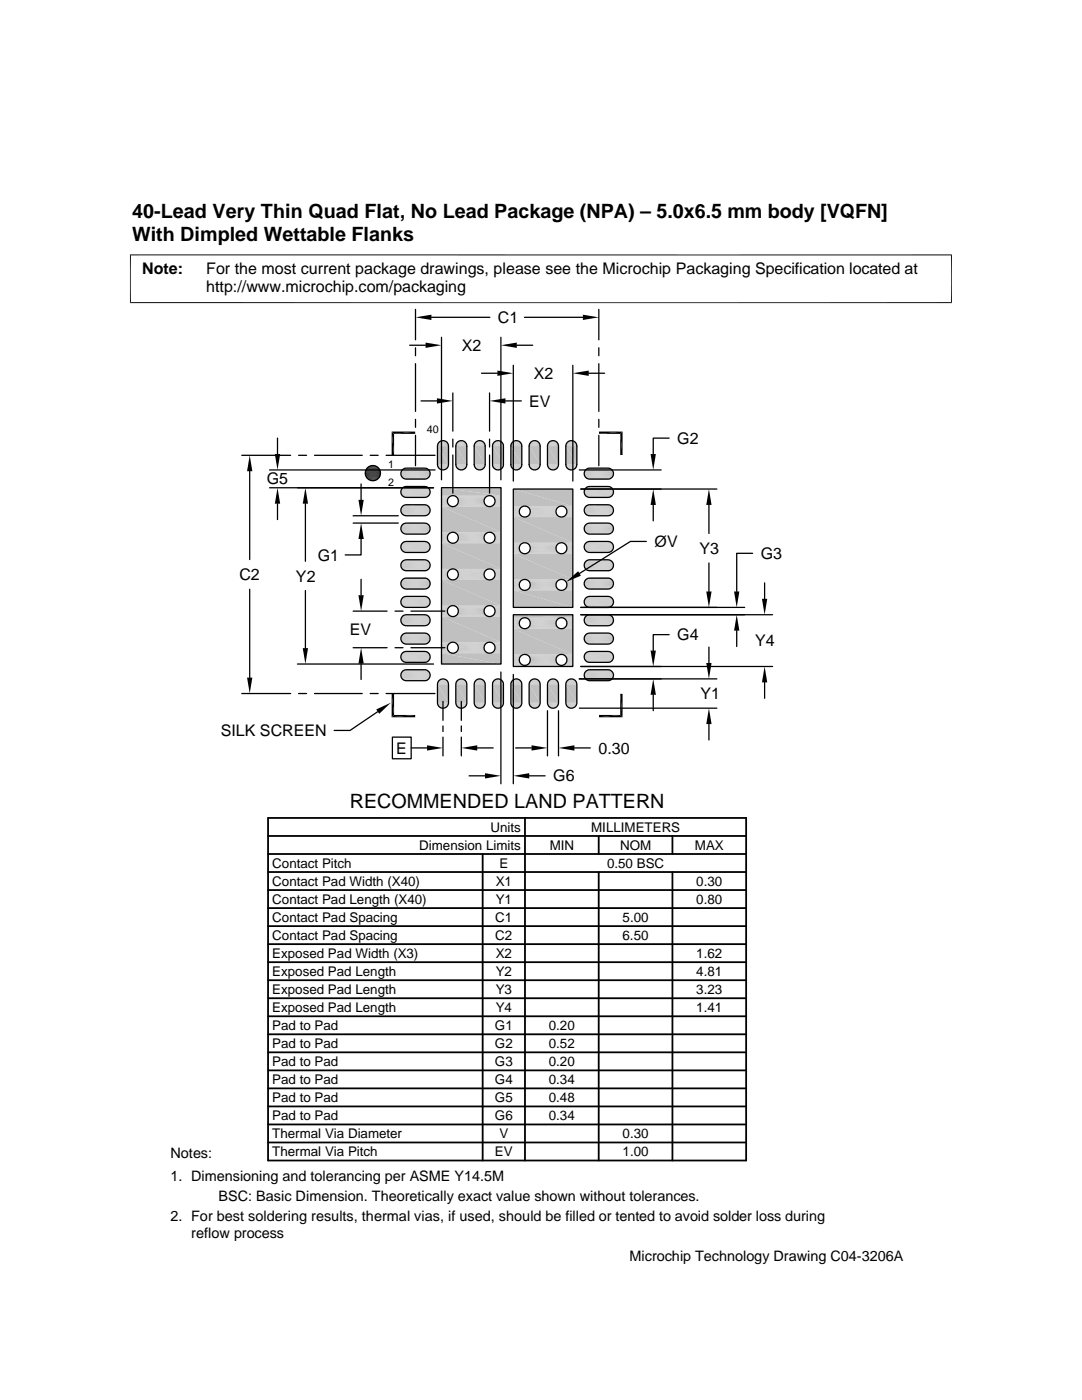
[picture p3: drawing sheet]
<svg xmlns="http://www.w3.org/2000/svg" width="216mm" height="279mm" viewBox="0 0 216 279" stroke-linecap="round" stroke-linejoin="round" font-family="sans-serif">
<defs><g id="words">
<g font-size="3.9">
<text x="26.4" y="43.5">40-Lead Very Thin Quad Flat, No Lead Package (NPA) – 5.0x6.5 mm body [VQFN]</text>
<text x="26.4" y="48.1">With Dimpled Wettable Flanks</text>
<text x="69.8" y="161.2">RECOMMENDED LAND PATTERN</text>
</g>
<g font-size="3.2">
<text x="28.4" y="54.6">Note:</text>
<text x="41.1" y="54.6">For the most current package drawings, please see the Microchip Packaging Specification located at</text>
<text x="41.1" y="58.3">http://www.microchip.com/packaging</text>
<text x="99.4" y="64.5">C1</text>
<text x="92.1" y="70">X2</text>
<text x="106.5" y="75.6">X2</text>
<text x="105.6" y="81.2">EV</text>
<text x="135.1" y="88.6">G2</text>
<text x="53.2" y="96.7">G5</text>
<text x="63.4" y="111.9">G1</text>
<text x="130.6" y="109.2">ØV</text>
<text x="139.6" y="110.5">Y3</text>
<text x="151.8" y="111.5">G3</text>
<text x="47.8" y="115.8">C2</text>
<text x="59.1" y="116.1">Y2</text>
<text x="69.8" y="126.7">EV</text>
<text x="135.1" y="127.8">G4</text>
<text x="150.7" y="129">Y4</text>
<text x="139.8" y="139.6">Y1</text>
<text x="44" y="146.9">SILK SCREEN</text>
<text x="79.1" y="150.4">E</text>
<text x="110.4" y="156">G6</text>
<text x="119.4" y="150.4">0.30</text>
</g>
<g font-size="2.9">
<text x="34" y="231.1">Notes:</text>
<text x="34" y="235.7">1. Dimensioning and tolerancing per ASME Y14.5M</text>
<text x="43.6" y="239.7">BSC: Basic Dimension. Theoretically exact value shown without tolerances.</text>
<text x="34" y="243.8">2. For best soldering results, thermal vias, if used, should be filled or tented to avoid solder loss during</text>
<text x="38.1" y="247.1">reflow process</text>
<text x="125.6" y="251.7">Microchip Technology Drawing C04-3206A</text>
</g>
<g font-size="2.7">
<text x="97.9" y="166">Units</text>
<text x="118" y="166">MILLIMETERS</text>
<text x="54.3" y="173.2">Contact Pitch</text>
<text x="83.7" y="169.6">Dimension Limits</text>
<text x="99.7" y="173.2">E</text>
<text x="109.7" y="169.6">MIN</text>
<text x="121.1" y="173.2">0.50 BSC</text>
<text x="123.7" y="169.6">NOM</text>
<text x="138.7" y="169.6">MAX</text>
<text x="54.3" y="176.8">Contact Pad Width (X40)</text>
<text x="98.9" y="176.8">X1</text>
<text x="138.9" y="176.8">0.30</text>
<text x="54.3" y="180.4">Contact Pad Length (X40)</text>
<text x="54.3" y="184">Contact Pad Spacing</text>
<text x="98.8" y="184">C1</text>
<text x="98.9" y="180.4">Y1</text>
<text x="124.2" y="184">5.00</text>
<text x="138.9" y="180.4">0.80</text>
<text x="54.3" y="191.2">Exposed Pad Width (X3)</text>
<text x="54.3" y="187.6">Contact Pad Spacing</text>
<text x="98.8" y="187.6">C2</text>
<text x="98.9" y="191.2">X2</text>
<text x="124.2" y="187.6">6.50</text>
<text x="138.9" y="191.2">1.62</text>
<text x="54.3" y="194.8">Exposed Pad Length</text>
<text x="98.9" y="194.8">Y2</text>
<text x="138.9" y="194.8">4.81</text>
<text x="54.3" y="202">Exposed Pad Length</text>
<text x="54.3" y="198.4">Exposed Pad Length</text>
<text x="98.9" y="202">Y4</text>
<text x="98.9" y="198.4">Y3</text>
<text x="138.9" y="202">1.41</text>
<text x="138.9" y="198.4">3.23</text>
<text x="54.3" y="205.6">Pad to Pad</text>
<text x="54.3" y="209.2">Pad to Pad</text>
<text x="98.8" y="205.6">G1</text>
<text x="98.8" y="209.2">G2</text>
<text x="109.5" y="205.6">0.20</text>
<text x="109.5" y="209.2">0.52</text>
<text x="54.3" y="212.8">Pad to Pad</text>
<text x="98.8" y="212.8">G3</text>
<text x="109.5" y="212.8">0.20</text>
<text x="54.3" y="216.4">Pad to Pad</text>
<text x="54.3" y="220">Pad to Pad</text>
<text x="98.8" y="216.4">G4</text>
<text x="98.8" y="220">G5</text>
<text x="109.5" y="216.4">0.34</text>
<text x="109.5" y="220">0.48</text>
<text x="54.3" y="227.2">Thermal Via Diameter</text>
<text x="54.3" y="223.6">Pad to Pad</text>
<text x="98.8" y="223.6">G6</text>
<text x="99.6" y="227.2">V</text>
<text x="109.5" y="223.6">0.34</text>
<text x="124.2" y="227.2">0.30</text>
<text x="54.3" y="230.8">Thermal Via Pitch</text>
<text x="98.8" y="230.8">EV</text>
<text x="124.2" y="230.8">1.00</text>
</g>
<g font-size="2.1">
<text x="85.2" y="86.4">40</text>
<text x="77.4" y="93.3">1</text>
<text x="77.4" y="96.9">2</text>
</g>
</g></defs>
<g fill="#c0c0c0">
<path d="M106.5 88h.4z"/>
<path d="M106.6 87.9l.3 .1z"/>
<path d="M113.7 88h.6z"/>
<path d="M113.9 87.9l.4 .1z"/>
<path d="M110 88h.6z"/>
<path d="M110.2 87.9l.4 .1z"/>
<path d="M102.7 88h.6z"/>
<path d="M102.9 87.9l.4 .1z"/>
<path d="M99.1 88h.6z"/>
<path d="M99.3 87.9l.4 .1z"/>
<path d="M95.4 88h.6z"/>
<path d="M95.6 87.9l.4 .1z"/>
<path d="M91.8 88h.6z"/>
<path d="M91.9 87.9l.5 .1z"/>
<path d="M88.1 88h.6z"/>
<path d="M88.3 87.9l.4 .1z"/>
<path d="M106.3 88h.8z"/>
<path d="M106.5 88h.6z"/>
<path d="M113.5 88.1h1z"/>
<path d="M113.7 88l.8 .1z"/>
<path d="M109.9 88.1h.9z"/>
<path d="M110 88l.8 .1z"/>
<path d="M102.5 88.1h1z"/>
<path d="M102.7 88l.8 .1z"/>
<path d="M98.9 88.1h1z"/>
<path d="M99.1 88l.8 .1z"/>
<path d="M95.2 88.1h1z"/>
<path d="M95.4 88l.8 .1z"/>
<path d="M91.6 88.1h.9z"/>
<path d="M91.8 88l.7 .1z"/>
<path d="M87.9 88.1h1z"/>
<path d="M88.1 88l.8 .1z"/>
<path d="M106.1 88.1l.2-.1 1 .1z"/>
<path d="M106.3 88l1 .1z"/>
<path d="M113.3 88.2l.2-.1 1.2 .1z"/>
<path d="M113.5 88.1l1.2 .1z"/>
<path d="M109.7 88.2l.2-.1 1.1 .1z"/>
<path d="M109.9 88.1l1.1 .1z"/>
<path d="M102.4 88.2l.1-.1 1.2 .1z"/>
<path d="M102.5 88.1l1.2 .1z"/>
<path d="M98.7 88.2l.2-.1 1.1 .1z"/>
<path d="M98.9 88.1l1.1 .1z"/>
<path d="M95.1 88.2l.1-.1 1.2 .1z"/>
<path d="M95.2 88.1l1.2 .1z"/>
<path d="M91.4 88.2l.2-.1 1.1 .1z"/>
<path d="M91.6 88.1l1.1 .1z"/>
<path d="M87.7 88.2l.2-.1 1.1 .1z"/>
<path d="M87.9 88.1l1.1 .1z"/>
<path d="M106.1 88.1l1.4 .2h-1.6z"/>
<path d="M106.1 88.1h1.2l.2 .2z"/>
<path d="M113.2 88.3l.1-.1 1.5 .1z"/>
<path d="M113.3 88.2h1.4l.1 .1z"/>
<path d="M109.5 88.3l.2-.1 1.4 .1z"/>
<path d="M109.7 88.2h1.3l.1 .1z"/>
<path d="M102.2 88.3l.2-.1 1.4 .1z"/>
<path d="M102.4 88.2h1.3l.1 .1z"/>
<path d="M98.6 88.3l.1-.1 1.5 .1z"/>
<path d="M98.7 88.2h1.3l.2 .1z"/>
<path d="M94.9 88.3l.2-.1 1.4 .1z"/>
<path d="M95.1 88.2h1.3l.1 .1z"/>
<path d="M91.2 88.3l.2-.1 1.5 .1z"/>
<path d="M91.4 88.2h1.3l.2 .1z"/>
<path d="M87.6 88.3l.1-.1 1.5 .1z"/>
<path d="M87.7 88.2h1.3l.2 .1z"/>
<path d="M105.9 88.3l1.7 .1h-1.8z"/>
<path d="M105.9 88.3h1.6l.1 .1z"/>
<path d="M113.2 88.3l1.7 .2h-1.8z"/>
<path d="M113.2 88.3h1.6l.1 .2z"/>
<path d="M109.5 88.3l1.8 .2h-1.9z"/>
<path d="M109.5 88.3h1.6l.2 .2z"/>
<path d="M102.2 88.3l1.8 .2h-1.9z"/>
<path d="M102.2 88.3h1.6l.2 .2z"/>
<path d="M98.6 88.3l1.7 .2h-1.9z"/>
<path d="M98.6 88.3h1.6l.1 .2z"/>
<path d="M94.9 88.3l1.7 .2h-1.8z"/>
<path d="M94.9 88.3h1.6l.1 .2z"/>
<path d="M91.2 88.3l1.8 .2h-1.9z"/>
<path d="M91.2 88.3h1.7l.1 .2z"/>
<path d="M87.6 88.3l1.7 .2h-1.8z"/>
<path d="M87.6 88.3h1.6l.1 .2z"/>
</g>
<path d="M105.7 88.5h2" fill="none" stroke="#c0c0c0" stroke-width=".2"/>
<path d="M105.8 88.4h1.8l.1 .2z" fill="#c0c0c0"/>
<path d="M113 88.6h2" fill="none" stroke="#c0c0c0" stroke-width=".2"/>
<path d="M113.1 88.5h1.8l.1 .1z" fill="#c0c0c0"/>
<path d="M109.3 88.6h2.1" fill="none" stroke="#c0c0c0" stroke-width=".2"/>
<path d="M109.4 88.5h1.9l.1 .1z" fill="#c0c0c0"/>
<path d="M102 88.6h2.1" fill="none" stroke="#c0c0c0" stroke-width=".2"/>
<path d="M102.1 88.5h1.9l.1 .1z" fill="#c0c0c0"/>
<path d="M98.3 88.6h2.1" fill="none" stroke="#c0c0c0" stroke-width=".2"/>
<path d="M98.4 88.5h1.9l.1 .1z" fill="#c0c0c0"/>
<path d="M94.7 88.6h2" fill="none" stroke="#c0c0c0" stroke-width=".2"/>
<path d="M94.8 88.5h1.8l.1 .1z" fill="#c0c0c0"/>
<path d="M91 88.6h2.1" fill="none" stroke="#c0c0c0" stroke-width=".2"/>
<path d="M91.1 88.5h1.9l.1 .1z" fill="#c0c0c0"/>
<path d="M87.4 88.6h2" fill="none" stroke="#c0c0c0" stroke-width=".2"/>
<path d="M87.5 88.5h1.8l.1 .1z" fill="#c0c0c0"/>
<g fill="none" stroke="#c0c0c0" stroke-width=".2">
<path d="M87.3 88.9h2.2M87.3 88.7h2.2M91 88.9h2.2M91 88.7h2.1M94.6 88.9h2.2M94.6 88.7h2.2M98.3 88.9h2.2M98.3 88.7h2.2M101.9 88.9h2.2M101.9 88.7h2.2M105.6 88.7h2.2M109.2 88.9h2.2"/>
<path d="M109.3 88.7h2.1M112.9 88.9h2.2M112.9 88.7h2.2"/>
</g>
<path d="M105.6 88.9h2.2" fill="none" stroke="#c0c0c0" stroke-width=".21"/>
<g fill="#c0c0c0">
<path d="M112.9 89l2.2 3.7h-2.2z"/>
<path d="M112.9 89h2.2v3.7z"/>
<path d="M109.2 89l2.2 3.7h-2.2z"/>
<path d="M109.2 89h2.2v3.7z"/>
<path d="M105.6 89l2.2 3.7h-2.2z"/>
<path d="M105.6 89h2.2v3.7z"/>
<path d="M101.9 89l2.2 3.7h-2.2z"/>
<path d="M101.9 89h2.2v3.7z"/>
<path d="M98.3 89l2.2 3.7h-2.2z"/>
<path d="M98.3 89h2.2v3.7z"/>
<path d="M94.6 89l2.2 3.7h-2.2z"/>
<path d="M94.6 89h2.2v3.7z"/>
<path d="M91 89l2.2 3.7h-2.2z"/>
<path d="M91 89h2.2v3.7z"/>
<path d="M87.3 89l2.2 3.7h-2.2z"/>
<path d="M87.3 89h2.2v3.7z"/>
</g>
<path d="M87.3 92.8h2.2M91 92.8h2.2M94.6 92.8h2.2M98.3 92.8h2.2M101.9 92.8h2.2M105.6 92.8h2.2M109.2 92.8h2.2M112.9 92.8h2.2" fill="none" stroke="#c0c0c0" stroke-width=".21"/>
<path d="M87.3 93h2.2M91 93h2.1M94.6 93h2.2M98.3 93h2.2M101.9 93h2.2M105.6 93h2.2M109.3 93h2.1M112.9 93h2.2" fill="none" stroke="#c0c0c0" stroke-width=".2"/>
<path d="M113 93.1l1.9 .2h-1.8z" fill="#c0c0c0"/>
<path d="M113 93.2h2" fill="none" stroke="#c0c0c0" stroke-width=".2"/>
<path d="M109.3 93.1l2 .2h-1.9z" fill="#c0c0c0"/>
<path d="M109.3 93.2h2.1" fill="none" stroke="#c0c0c0" stroke-width=".2"/>
<path d="M105.7 93.1l1.9 .2h-1.9z" fill="#c0c0c0"/>
<path d="M105.7 93.2h2" fill="none" stroke="#c0c0c0" stroke-width=".2"/>
<path d="M102 93.1l2 .2h-1.9z" fill="#c0c0c0"/>
<path d="M102 93.2h2.1" fill="none" stroke="#c0c0c0" stroke-width=".2"/>
<path d="M98.3 93.1l2 .2h-1.9z" fill="#c0c0c0"/>
<path d="M98.3 93.2h2.1" fill="none" stroke="#c0c0c0" stroke-width=".2"/>
<path d="M94.7 93.1l1.9 .2h-1.8z" fill="#c0c0c0"/>
<path d="M94.7 93.2h2" fill="none" stroke="#c0c0c0" stroke-width=".2"/>
<path d="M91 93.1l2 .2h-1.9z" fill="#c0c0c0"/>
<path d="M91 93.2h2.1" fill="none" stroke="#c0c0c0" stroke-width=".2"/>
<path d="M87.4 93.1l1.9 .2h-1.8z" fill="#c0c0c0"/>
<path d="M87.4 93.2h2" fill="none" stroke="#c0c0c0" stroke-width=".2"/>
<g fill="#c0c0c0">
<path d="M113.1 93.3l1.7 .1h-1.6z"/>
<path d="M113.1 93.3h1.8l-.1 .1z"/>
<path d="M109.4 93.3l1.7 .1h-1.6z"/>
<path d="M109.4 93.3h1.9l-.2 .1z"/>
<path d="M105.7 93.3l1.8 .1h-1.6z"/>
<path d="M105.7 93.3h1.9l-.1 .1z"/>
<path d="M102.1 93.3l1.7 .1h-1.6z"/>
<path d="M102.1 93.3h1.9l-.2 .1z"/>
<path d="M98.4 93.3l1.8 .1h-1.6z"/>
<path d="M98.4 93.3h1.9l-.1 .1z"/>
<path d="M94.8 93.3l1.7 .1h-1.6z"/>
<path d="M94.8 93.3h1.8l-.1 .1z"/>
<path d="M91.1 93.3l1.8 .1h-1.7z"/>
<path d="M91.1 93.3h1.9l-.1 .1z"/>
<path d="M87.5 93.3l1.7 .1h-1.6z"/>
<path d="M87.5 93.3h1.8l-.1 .1z"/>
</g>
<path d="M80.7 93.5h4.4M80.9 93.4h4M117.3 93.5h4.4M117.5 93.4h4" fill="none" stroke="#c0c0c0" stroke-width=".2"/>
<g fill="#c0c0c0">
<path d="M113.2 93.4l1.5 .2h-1.4z"/>
<path d="M113.2 93.4h1.6l-.1 .2z"/>
<path d="M109.5 93.4l1.5 .2h-1.3z"/>
<path d="M109.5 93.4h1.6l-.1 .2z"/>
<path d="M105.9 93.4l1.4 .2h-1.3z"/>
<path d="M105.9 93.4h1.6l-.2 .2z"/>
<path d="M102.2 93.4l1.5 .2h-1.3z"/>
<path d="M102.2 93.4h1.6l-.1 .2z"/>
<path d="M98.6 93.4l1.4 .2h-1.3z"/>
<path d="M98.6 93.4h1.6l-.2 .2z"/>
<path d="M94.9 93.4l1.5 .2h-1.3z"/>
<path d="M94.9 93.4h1.6l-.1 .2z"/>
<path d="M91.2 93.4l1.5 .2h-1.3z"/>
<path d="M91.2 93.4h1.7l-.2 .2z"/>
<path d="M87.6 93.4l1.4 .2h-1.3z"/>
<path d="M87.6 93.4h1.6l-.2 .2z"/>
</g>
<path d="M80.5 93.5h4.8M117.1 93.5h4.8" fill="none" stroke="#c0c0c0" stroke-width=".2"/>
<g fill="#c0c0c0">
<path d="M113.3 93.6l1.2 .1z"/>
<path d="M113.3 93.6h1.4l-.2 .1z"/>
<path d="M109.7 93.6l1.1 .1z"/>
<path d="M109.7 93.6h1.3l-.2 .1z"/>
<path d="M106 93.6l1.2 .1z"/>
<path d="M106 93.6h1.3l-.1 .1z"/>
<path d="M102.4 93.6l1.1 .1z"/>
<path d="M102.4 93.6h1.3l-.2 .1z"/>
<path d="M98.7 93.6l1.2 .1z"/>
<path d="M98.7 93.6h1.3l-.1 .1z"/>
<path d="M95.1 93.6l1.1 .1z"/>
<path d="M95.1 93.6h1.3l-.2 .1z"/>
<path d="M91.4 93.6l1.1 .1z"/>
<path d="M91.4 93.6h1.3l-.2 .1z"/>
<path d="M87.7 93.6l1.2 .1z"/>
<path d="M87.7 93.6h1.3l-.1 .1z"/>
</g>
<path d="M80.3 93.6h5.2M116.9 93.6h5.2" fill="none" stroke="#c0c0c0" stroke-width=".2"/>
<g fill="#c0c0c0">
<path d="M113.5 93.7h.8z"/>
<path d="M113.5 93.7h1z"/>
<path d="M109.9 93.7h.7z"/>
<path d="M109.9 93.7h.9z"/>
<path d="M106.2 93.7h.8z"/>
<path d="M106.2 93.7h1z"/>
<path d="M102.5 93.7h.8z"/>
<path d="M102.5 93.7h1z"/>
<path d="M98.9 93.7h.8z"/>
<path d="M98.9 93.7h1z"/>
<path d="M95.2 93.7h.8z"/>
<path d="M95.2 93.7h1z"/>
<path d="M91.6 93.7h.8z"/>
<path d="M91.6 93.7h.9z"/>
<path d="M87.9 93.7h.8z"/>
<path d="M87.9 93.7h1z"/>
<path d="M113.7 93.7l.4 .1z"/>
<path d="M113.7 93.7h.6z"/>
<path d="M110 93.7l.4 .1z"/>
<path d="M110 93.7h.6z"/>
<path d="M106.4 93.7l.4 .1z"/>
<path d="M106.4 93.7h.6z"/>
<path d="M102.7 93.7l.4 .1z"/>
<path d="M102.7 93.7h.6z"/>
<path d="M99.1 93.7l.4 .1z"/>
<path d="M99.1 93.7h.6z"/>
<path d="M95.4 93.7l.4 .1z"/>
<path d="M95.4 93.7h.6z"/>
<path d="M91.8 93.7l.4 .1z"/>
<path d="M91.8 93.7h.6z"/>
<path d="M88.1 93.7l.4 .1z"/>
<path d="M88.1 93.7h.6z"/>
</g>
<g fill="none" stroke="#c0c0c0" stroke-width=".2">
<path d="M80 94.5h5.8M80 98.2h5.8M80 94.1h5.8M80 97.8h5.8M80 94.9h5.8M80 98.6h5.8M80.1 95.1h5.6M80.1 98.8h5.6M80.1 93.9h5.6M80.1 97.6h5.6M80.2 95.3h5.4M80.2 98.9h5.4"/>
<path d="M80.2 93.8h5.4M80.2 97.4h5.4M80.3 97.3h5.2M80.3 95.4h5.2M80.3 99h5.2M80.5 95.5h4.8M80.5 99.2h4.8M80.5 97.2h4.8M80.7 97.1h4.4M80.7 95.6h4.4M80.7 99.2h4.4M80.9 95.6h4"/>
<path d="M80.9 99.3h4M80.9 97.1h4M116.6 94.5h5.8M116.6 98.2h5.8M116.6 94.1h5.8M116.6 97.8h5.8M116.6 94.9h5.8M116.6 98.6h5.8M116.7 95.1h5.6M116.7 98.8h5.6M116.7 93.9h5.6M116.7 97.6h5.6"/>
<path d="M116.8 93.8h5.4M116.8 97.4h5.4M116.8 95.3h5.4M116.8 98.9h5.4M116.9 97.3h5.2M116.9 95.4h5.2M116.9 99h5.2M117.1 95.5h4.8M117.1 99.2h4.8M117.1 97.2h4.8M117.3 95.6h4.4M117.3 99.2h4.4"/>
<path d="M117.3 97.1h4.4M117.5 95.6h4M117.5 99.3h4M117.5 97.1h4M80 101.6h5.8M80 105.3h5.8M80 109h5.8M80 119.9h5.8M80 102h5.8M80 105.7h5.8M80 109.4h5.8M80 112.8h5.8"/>
<path d="M80 116.5h5.8M80 101.4h5.8M80 105.1h5.8M80 108.8h5.8M80 112.4h5.8M80 116.1h5.8M80 119.7h5.8M80 102.2h5.8M80 105.9h5.8M80 109.5h5.8M80 113.2h5.8M80 116.9h5.8"/>
<path d="M80.1 102.4h5.6M80.1 106.1h5.6M80.1 109.7h5.6M80.1 113.4h5.6M80.1 117.1h5.6M80.1 101.3h5.6M80.1 104.9h5.6M80.1 108.6h5.6M80.1 112.2h5.6M80.1 115.9h5.6M80.1 119.5h5.6M80.2 102.6h5.4"/>
<path d="M80.2 106.2h5.4M80.2 109.9h5.4M80.2 113.5h5.4M80.2 117.2h5.4M80.2 101.1h5.4M80.2 104.8h5.4M80.2 108.4h5.4M80.2 112.1h5.4M80.2 115.7h5.4M80.2 119.4h5.4M80.3 101h5.2M80.3 104.6h5.2"/>
<path d="M80.3 108.3h5.2M80.3 111.9h5.2M80.3 115.6h5.2M80.3 119.3h5.2M80.3 102.7h5.2M80.3 106.4h5.2M80.3 110h5.2M80.3 113.7h5.2M80.3 117.3h5.2M80.5 102.8h4.8M80.5 106.5h4.8M80.5 110.1h4.8"/>
<path d="M80.5 113.8h4.8M80.5 117.4h4.8M80.5 100.9h4.8M80.5 104.5h4.8M80.5 108.2h4.8M80.5 111.8h4.8M80.5 115.5h4.8M80.5 119.1h4.8M80.7 100.8h4.4M80.7 104.4h4.4M80.7 108.1h4.4M80.7 111.8h4.4"/>
<path d="M80.7 115.4h4.4M80.7 119.1h4.4M80.7 102.9h4.4M80.7 106.5h4.4M80.7 110.2h4.4M80.7 113.9h4.4M80.7 117.5h4.4M80.9 106.6h4M80.9 110.2h4M80.9 104.4h4M80.9 108.1h4M80.9 115.4h4"/>
<path d="M80.9 119h4M116.6 101.6h5.8M116.6 105.3h5.8M116.6 109h5.8M116.6 119.9h5.8M116.6 102h5.8M116.6 105.7h5.8M116.6 109.4h5.8M116.6 112.8h5.8M116.6 116.5h5.8M116.6 101.4h5.8M116.6 105.1h5.8"/>
<path d="M116.6 108.8h5.8M116.6 112.4h5.8M116.6 116.1h5.8M116.6 119.7h5.8M116.6 102.2h5.8M116.6 105.9h5.8M116.6 109.5h5.8M116.6 113.2h5.8M116.6 116.9h5.8M116.7 102.4h5.6M116.7 106.1h5.6M116.7 109.7h5.6"/>
<path d="M116.7 113.4h5.6M116.7 117.1h5.6M116.7 101.3h5.6M116.7 104.9h5.6M116.7 108.6h5.6M116.7 112.2h5.6M116.7 115.9h5.6M116.7 119.5h5.6M116.8 101.1h5.4M116.8 104.8h5.4M116.8 108.4h5.4M116.8 112.1h5.4"/>
<path d="M116.8 115.7h5.4M116.8 119.4h5.4M116.8 102.6h5.4M116.8 106.2h5.4M116.8 109.9h5.4M116.8 113.5h5.4M116.8 117.2h5.4M116.9 101h5.2M116.9 104.6h5.2M116.9 108.3h5.2M116.9 111.9h5.2M116.9 115.6h5.2"/>
<path d="M116.9 119.3h5.2M116.9 102.7h5.2M116.9 106.4h5.2M116.9 110h5.2M116.9 113.7h5.2M116.9 117.3h5.2M117.1 102.8h4.8M117.1 106.5h4.8M117.1 110.1h4.8M117.1 113.8h4.8M117.1 117.4h4.8M117.1 100.9h4.8"/>
<path d="M117.1 104.5h4.8M117.1 108.2h4.8M117.1 111.8h4.8M117.1 115.5h4.8M117.1 119.1h4.8M117.3 102.9h4.4M117.3 106.5h4.4M117.3 110.2h4.4M117.3 113.9h4.4M117.3 117.5h4.4M117.3 100.8h4.4M117.3 104.4h4.4"/>
<path d="M117.3 108.1h4.4M117.3 111.8h4.4M117.3 115.4h4.4M117.3 119.1h4.4M117.5 106.6h4M117.5 110.2h4M117.5 104.4h4M117.5 108.1h4M117.5 115.4h4M117.5 119h4M80 123.6h5.8M80 127.2h5.8"/>
<path d="M80 120.3h5.8M80 124h5.8M80 127.6h5.8M80 131.1h5.8M80 134.8h5.8M80 123.4h5.8M80 127.1h5.8M80 130.7h5.8M80 134.4h5.8M80 120.5h5.8M80 124.2h5.8M80 127.8h5.8"/>
<path d="M80 131.5h5.8M80 135.2h5.8M80.1 120.7h5.6M80.1 124.4h5.6M80.1 128h5.6M80.1 131.7h5.6M80.1 135.3h5.6M80.1 123.2h5.6M80.1 126.9h5.6M80.1 130.5h5.6M80.1 134.2h5.6M80.2 120.9h5.4"/>
<path d="M80.2 124.5h5.4M80.2 128.2h5.4M80.2 131.8h5.4M80.2 123.1h5.4M80.2 126.7h5.4M80.2 130.4h5.4M80.2 134h5.4M80.3 122.9h5.2M80.3 126.6h5.2M80.3 130.2h5.2M80.3 133.9h5.2M80.3 121h5.2"/>
<path d="M80.3 124.7h5.2M80.3 128.3h5.2M80.3 132h5.2M80.5 121.1h4.8M80.5 124.8h4.8M80.5 128.4h4.8M80.5 132.1h4.8M80.5 122.8h4.8M80.5 126.5h4.8M80.5 130.1h4.8M80.5 133.8h4.8M80.7 122.7h4.4"/>
<path d="M80.7 126.4h4.4M80.7 130h4.4M80.7 133.7h4.4M80.7 121.2h4.4M80.7 124.8h4.4M80.7 128.5h4.4M80.7 132.2h4.4M80.9 121.2h4M80.9 124.9h4M80.9 128.5h4M80.9 132.2h4M80.9 126.4h4"/>
<path d="M80.9 130h4M116.6 123.6h5.8M116.6 127.2h5.8M116.6 120.3h5.8M116.6 124h5.8M116.6 127.6h5.8M116.6 131.1h5.8M116.6 134.8h5.8M116.6 123.4h5.8M116.6 127.1h5.8M116.6 130.7h5.8M116.6 134.4h5.8"/>
<path d="M116.6 120.5h5.8M116.6 124.2h5.8M116.6 127.8h5.8M116.6 131.5h5.8M116.6 135.2h5.8M116.7 120.7h5.6M116.7 124.4h5.6M116.7 128h5.6M116.7 131.7h5.6M116.7 135.3h5.6M116.7 123.2h5.6M116.7 126.9h5.6"/>
<path d="M116.7 130.5h5.6M116.7 134.2h5.6M116.8 123.1h5.4M116.8 126.7h5.4M116.8 130.4h5.4M116.8 134h5.4M116.8 120.9h5.4M116.8 124.5h5.4M116.8 128.2h5.4M116.8 131.8h5.4M116.9 122.9h5.2M116.9 126.6h5.2"/>
<path d="M116.9 130.2h5.2M116.9 133.9h5.2M116.9 121h5.2M116.9 124.7h5.2M116.9 128.3h5.2M116.9 132h5.2M117.1 121.1h4.8M117.1 124.8h4.8M117.1 128.4h4.8M117.1 132.1h4.8M117.1 122.8h4.8M117.1 126.5h4.8"/>
<path d="M117.1 130.1h4.8M117.1 133.8h4.8M117.3 121.2h4.4M117.3 124.8h4.4M117.3 128.5h4.4M117.3 132.2h4.4M117.3 122.7h4.4M117.3 126.4h4.4M117.3 130h4.4M117.3 133.7h4.4M117.5 121.2h4M117.5 124.9h4"/>
<path d="M117.5 128.5h4M117.5 132.2h4M117.5 126.4h4M117.5 130h4"/>
</g>
<g fill="none" stroke="#c0c0c0" stroke-width=".21">
<path d="M80 94.3h5.8M80 98h5.8M80 94.7h5.8M80 98.4h5.8M116.6 94.3h5.8M116.6 98h5.8M116.6 94.7h5.8M116.6 98.4h5.8M80 112.6h5.8M80 116.3h5.8M80 101.8h5.8M80 105.5h5.8"/>
<path d="M80 109.2h5.8M80 113h5.8M80 116.7h5.8M116.6 112.6h5.8M116.6 116.3h5.8M116.6 101.8h5.8M116.6 105.5h5.8M116.6 109.2h5.8M116.6 113h5.8M116.6 116.7h5.8M80 130.9h5.8M80 134.6h5.8"/>
<path d="M80 120.1h5.8M80 123.8h5.8M80 127.4h5.8M80 131.3h5.8M80 135h5.8M116.6 130.9h5.8M116.6 134.6h5.8M116.6 120.1h5.8M116.6 123.8h5.8M116.6 127.4h5.8M116.6 131.3h5.8M116.6 135h5.8"/>
</g>
<g fill="#c0c0c0">
<path d="M113.7 135.5h.6z"/>
<path d="M113.9 135.5h.4z"/>
<path d="M110 135.5h.6z"/>
<path d="M110.2 135.5h.4z"/>
<path d="M106.4 135.5h.6z"/>
<path d="M106.6 135.5h.4z"/>
<path d="M102.7 135.5h.6z"/>
<path d="M102.9 135.5h.4z"/>
<path d="M99.1 135.5h.6z"/>
<path d="M99.3 135.5h.4z"/>
<path d="M95.4 135.5h.6z"/>
<path d="M95.6 135.5h.4z"/>
<path d="M91.8 135.5h.6z"/>
<path d="M91.9 135.5h.5z"/>
<path d="M88.1 135.5h.6z"/>
<path d="M88.3 135.5h.4z"/>
</g>
<path d="M80.2 135.5h5.4M116.8 135.5h5.4" fill="none" stroke="#c0c0c0" stroke-width=".2"/>
<g fill="#c0c0c0">
<path d="M113.5 135.6h1z"/>
<path d="M113.7 135.5l.8 .1z"/>
<path d="M109.9 135.6h.9z"/>
<path d="M110 135.5l.8 .1z"/>
<path d="M106.2 135.6h1z"/>
<path d="M106.4 135.5l.8 .1z"/>
<path d="M102.5 135.6h1z"/>
<path d="M102.7 135.5l.8 .1z"/>
<path d="M98.9 135.6h1z"/>
<path d="M99.1 135.5l.8 .1z"/>
<path d="M95.2 135.6h1z"/>
<path d="M95.4 135.5l.8 .1z"/>
<path d="M91.6 135.6h.9z"/>
<path d="M91.8 135.5l.7 .1z"/>
<path d="M87.9 135.6h1z"/>
<path d="M88.1 135.5l.8 .1z"/>
</g>
<path d="M80.3 135.6h5.2M116.9 135.6h5.2" fill="none" stroke="#c0c0c0" stroke-width=".2"/>
<g fill="#c0c0c0">
<path d="M113.3 135.7l.2-.1 1.2 .1z"/>
<path d="M113.5 135.6l1.2 .1z"/>
<path d="M109.7 135.7l.2-.1 1.1 .1z"/>
<path d="M109.9 135.6l1.1 .1z"/>
<path d="M106 135.7l.2-.1 1.1 .1z"/>
<path d="M106.2 135.6l1.1 .1z"/>
<path d="M102.4 135.7l.1-.1 1.2 .1z"/>
<path d="M102.5 135.6l1.2 .1z"/>
<path d="M98.7 135.7l.2-.1 1.1 .1z"/>
<path d="M98.9 135.6l1.1 .1z"/>
<path d="M95.1 135.7l.1-.1 1.2 .1z"/>
<path d="M95.2 135.6l1.2 .1z"/>
<path d="M91.4 135.7l.2-.1 1.1 .1z"/>
<path d="M91.6 135.6l1.1 .1z"/>
<path d="M87.7 135.7l.2-.1 1.1 .1z"/>
<path d="M87.9 135.6l1.1 .1z"/>
</g>
<path d="M80.5 135.7h4.8M80.7 135.8h4.4M117.1 135.7h4.8M117.3 135.8h4.4" fill="none" stroke="#c0c0c0" stroke-width=".2"/>
<g fill="#c0c0c0">
<path d="M113.3 135.7l1.5 .1h-1.6z"/>
<path d="M113.3 135.7h1.4l.1 .1z"/>
<path d="M109.7 135.7l1.4 .1h-1.6z"/>
<path d="M109.7 135.7h1.3l.1 .1z"/>
<path d="M106 135.7l1.5 .1h-1.6z"/>
<path d="M106 135.7h1.3l.2 .1z"/>
<path d="M102.4 135.7l1.4 .1h-1.6z"/>
<path d="M102.4 135.7h1.3l.1 .1z"/>
<path d="M98.7 135.7l1.5 .1h-1.6z"/>
<path d="M98.7 135.7h1.3l.2 .1z"/>
<path d="M94.9 135.8l.2-.1 1.4 .1z"/>
<path d="M95.1 135.7h1.3l.1 .1z"/>
<path d="M91.4 135.7l1.5 .1h-1.7z"/>
<path d="M91.4 135.7h1.3l.2 .1z"/>
<path d="M87.7 135.7l1.5 .1h-1.6z"/>
<path d="M87.7 135.7h1.3l.2 .1z"/>
</g>
<path d="M80.9 135.8h4M117.5 135.8h4" fill="none" stroke="#c0c0c0" stroke-width=".2"/>
<g fill="#c0c0c0">
<path d="M113.2 135.8l1.7 .2h-1.8z"/>
<path d="M113.2 135.8h1.6l.1 .2z"/>
<path d="M109.5 135.8l1.8 .2h-1.9z"/>
<path d="M109.5 135.8h1.6l.2 .2z"/>
<path d="M105.9 135.8l1.7 .2h-1.9z"/>
<path d="M105.9 135.8h1.6l.1 .2z"/>
<path d="M102.2 135.8l1.8 .2h-1.9z"/>
<path d="M102.2 135.8h1.6l.2 .2z"/>
<path d="M98.6 135.8l1.7 .2h-1.9z"/>
<path d="M98.6 135.8h1.6l.1 .2z"/>
<path d="M94.9 135.8l1.7 .2h-1.8z"/>
<path d="M94.9 135.8h1.6l.1 .2z"/>
<path d="M91.2 135.8l1.8 .2h-1.9z"/>
<path d="M91.2 135.8h1.7l.1 .2z"/>
<path d="M87.6 135.8l1.7 .2h-1.8z"/>
<path d="M87.6 135.8h1.6l.1 .2z"/>
</g>
<path d="M113 136.1h2" fill="none" stroke="#c0c0c0" stroke-width=".2"/>
<path d="M113.1 136h1.8l.1 .2z" fill="#c0c0c0"/>
<path d="M109.3 136.1h2.1" fill="none" stroke="#c0c0c0" stroke-width=".2"/>
<path d="M109.4 136h1.9l.1 .2z" fill="#c0c0c0"/>
<path d="M105.7 136.1h2" fill="none" stroke="#c0c0c0" stroke-width=".2"/>
<path d="M105.7 136h1.9l.1 .2z" fill="#c0c0c0"/>
<path d="M102 136.1h2.1" fill="none" stroke="#c0c0c0" stroke-width=".2"/>
<path d="M102.1 136h1.9l.1 .2z" fill="#c0c0c0"/>
<path d="M98.3 136.1h2.1" fill="none" stroke="#c0c0c0" stroke-width=".2"/>
<path d="M98.4 136h1.9l.1 .2z" fill="#c0c0c0"/>
<path d="M94.7 136.1h2" fill="none" stroke="#c0c0c0" stroke-width=".2"/>
<path d="M94.8 136h1.8l.1 .2z" fill="#c0c0c0"/>
<path d="M91 136.1h2.1" fill="none" stroke="#c0c0c0" stroke-width=".2"/>
<path d="M91.1 136h1.9l.1 .2z" fill="#c0c0c0"/>
<path d="M87.4 136.1h2" fill="none" stroke="#c0c0c0" stroke-width=".2"/>
<path d="M87.5 136h1.8l.1 .2z" fill="#c0c0c0"/>
<path d="M87.3 136.3h2.2M91 136.3h2.1M94.6 136.3h2.2M98.3 136.3h2.2M101.9 136.3h2.2M105.6 136.3h2.2M109.3 136.3h2.1M112.9 136.3h2.2" fill="none" stroke="#c0c0c0" stroke-width=".2"/>
<path d="M87.3 136.5h2.2M91 136.5h2.2M94.6 136.5h2.2M98.3 136.5h2.2M101.9 136.5h2.2M105.6 136.5h2.2M109.2 136.5h2.2M112.9 136.5h2.2" fill="none" stroke="#c0c0c0" stroke-width=".21"/>
<g fill="#c0c0c0">
<path d="M112.9 136.6l2.2 3.7h-2.2z"/>
<path d="M112.9 136.6h2.2v3.7z"/>
<path d="M109.2 136.6l2.2 3.7h-2.2z"/>
<path d="M109.2 136.6h2.2v3.7z"/>
<path d="M105.6 136.6l2.2 3.7h-2.2z"/>
<path d="M105.6 136.6h2.2v3.7z"/>
<path d="M101.9 136.6l2.2 3.7h-2.2z"/>
<path d="M101.9 136.6h2.2v3.7z"/>
<path d="M98.3 136.6l2.2 3.7h-2.2z"/>
<path d="M98.3 136.6h2.2v3.7z"/>
<path d="M94.6 136.6l2.2 3.7h-2.2z"/>
<path d="M94.6 136.6h2.2v3.7z"/>
<path d="M91 136.6l2.2 3.7h-2.2z"/>
<path d="M91 136.6h2.2v3.7z"/>
<path d="M87.3 136.6l2.2 3.7h-2.2z"/>
<path d="M87.3 136.6h2.2v3.7z"/>
</g>
<g fill="none" stroke="#c0c0c0" stroke-width=".2">
<path d="M87.3 140.3h2.2M87.3 140.5h2.2M91 140.3h2.2M91 140.5h2.1M94.6 140.3h2.2M94.6 140.5h2.2M98.3 140.3h2.2M98.3 140.5h2.2M101.9 140.3h2.2M101.9 140.5h2.2M105.6 140.3h2.2M105.6 140.5h2.2"/>
<path d="M109.2 140.3h2.2M109.3 140.5h2.1M112.9 140.3h2.2M112.9 140.5h2.2"/>
</g>
<path d="M113 140.6l1.9 .2h-1.8z" fill="#c0c0c0"/>
<path d="M113 140.7h2" fill="none" stroke="#c0c0c0" stroke-width=".2"/>
<path d="M109.3 140.6l2 .2h-1.9z" fill="#c0c0c0"/>
<path d="M109.3 140.7h2.1" fill="none" stroke="#c0c0c0" stroke-width=".2"/>
<path d="M105.7 140.6l1.9 .2h-1.9z" fill="#c0c0c0"/>
<path d="M105.7 140.7h2" fill="none" stroke="#c0c0c0" stroke-width=".2"/>
<path d="M102 140.6l2 .2h-1.9z" fill="#c0c0c0"/>
<path d="M102 140.7h2.1" fill="none" stroke="#c0c0c0" stroke-width=".2"/>
<path d="M98.3 140.6l2 .2h-1.9z" fill="#c0c0c0"/>
<path d="M98.3 140.7h2.1" fill="none" stroke="#c0c0c0" stroke-width=".2"/>
<path d="M94.7 140.6l1.9 .2h-1.8z" fill="#c0c0c0"/>
<path d="M94.7 140.7h2" fill="none" stroke="#c0c0c0" stroke-width=".2"/>
<path d="M91 140.6l2 .2h-1.9z" fill="#c0c0c0"/>
<path d="M91 140.7h2.1" fill="none" stroke="#c0c0c0" stroke-width=".2"/>
<path d="M87.4 140.6l1.9 .2h-1.8z" fill="#c0c0c0"/>
<path d="M87.4 140.7h2" fill="none" stroke="#c0c0c0" stroke-width=".2"/>
<g fill="#c0c0c0">
<path d="M113.1 140.8l1.7 .2h-1.6z"/>
<path d="M113.1 140.8h1.8l-.1 .2z"/>
<path d="M109.4 140.8l1.7 .2h-1.6z"/>
<path d="M109.4 140.8h1.9l-.2 .2z"/>
<path d="M105.7 140.8l1.8 .2h-1.6z"/>
<path d="M105.7 140.8h1.9l-.1 .2z"/>
<path d="M102.1 140.8l1.7 .2h-1.6z"/>
<path d="M102.1 140.8h1.9l-.2 .2z"/>
<path d="M98.4 140.8l1.8 .2h-1.6z"/>
<path d="M98.4 140.8h1.9l-.1 .2z"/>
<path d="M94.8 140.8l1.7 .2h-1.6z"/>
<path d="M94.8 140.8h1.8l-.1 .2z"/>
<path d="M91.1 140.8l1.8 .2h-1.7z"/>
<path d="M91.1 140.8h1.9l-.1 .2z"/>
<path d="M87.5 140.8l1.7 .2h-1.6z"/>
<path d="M87.5 140.8h1.8l-.1 .2z"/>
<path d="M113.2 141l1.5 .1h-1.4z"/>
<path d="M113.2 141h1.6l-.1 .1z"/>
<path d="M109.5 141l1.5 .1h-1.3z"/>
<path d="M109.5 141h1.6l-.1 .1z"/>
<path d="M105.9 141l1.4 .1h-1.3z"/>
<path d="M105.9 141h1.6l-.2 .1z"/>
<path d="M102.2 141l1.5 .1h-1.3z"/>
<path d="M102.2 141h1.6l-.1 .1z"/>
<path d="M98.6 141l1.4 .1h-1.3z"/>
<path d="M98.6 141h1.6l-.2 .1z"/>
<path d="M94.9 141l1.5 .1h-1.3z"/>
<path d="M94.9 141h1.6l-.1 .1z"/>
<path d="M91.2 141l1.5 .1h-1.3z"/>
<path d="M91.2 141h1.7l-.2 .1z"/>
<path d="M87.6 141l1.4 .1h-1.3z"/>
<path d="M87.6 141h1.6l-.2 .1z"/>
<path d="M113.3 141.1l1.2 .1z"/>
<path d="M113.3 141.1h1.4l-.2 .1z"/>
<path d="M109.7 141.1l1.1 .1z"/>
<path d="M109.7 141.1h1.3l-.2 .1z"/>
<path d="M106 141.1l1.2 .1z"/>
<path d="M106 141.1h1.3l-.1 .1z"/>
<path d="M102.4 141.1l1.1 .1z"/>
<path d="M102.4 141.1h1.3l-.2 .1z"/>
<path d="M98.7 141.1l1.2 .1z"/>
<path d="M98.7 141.1h1.3l-.1 .1z"/>
<path d="M95.1 141.1l1.1 .1z"/>
<path d="M95.1 141.1h1.3l-.2 .1z"/>
<path d="M91.4 141.1l1.1 .1z"/>
<path d="M91.4 141.1h1.3l-.2 .1z"/>
<path d="M87.7 141.1l1.2 .1z"/>
<path d="M87.7 141.1h1.3l-.1 .1z"/>
<path d="M113.5 141.2l.8 .1z"/>
<path d="M113.5 141.2h1z"/>
<path d="M109.9 141.2l.7 .1z"/>
<path d="M109.9 141.2h.9z"/>
<path d="M106.2 141.2l.8 .1z"/>
<path d="M106.2 141.2h1z"/>
<path d="M102.5 141.2l.8 .1z"/>
<path d="M102.5 141.2h1z"/>
<path d="M98.9 141.2l.8 .1z"/>
<path d="M98.9 141.2h1z"/>
<path d="M95.2 141.2l.8 .1z"/>
<path d="M95.2 141.2h1z"/>
<path d="M91.6 141.2l.8 .1z"/>
<path d="M91.6 141.2h.9z"/>
<path d="M87.9 141.2l.8 .1z"/>
<path d="M87.9 141.2h1z"/>
<path d="M113.7 141.3h.4z"/>
<path d="M113.7 141.3h.6z"/>
<path d="M110 141.3h.4z"/>
<path d="M110 141.3h.6z"/>
<path d="M106.4 141.3h.4z"/>
<path d="M106.4 141.3h.6z"/>
<path d="M102.7 141.3h.4z"/>
<path d="M102.7 141.3h.6z"/>
<path d="M99.1 141.3h.4z"/>
<path d="M99.1 141.3h.6z"/>
<path d="M95.4 141.3h.4z"/>
<path d="M95.4 141.3h.6z"/>
<path d="M91.8 141.3h.4z"/>
<path d="M91.8 141.3h.6z"/>
<path d="M88.1 141.3h.4z"/>
<path d="M88.1 141.3h.6z"/>
<path d="M88.1 97.3l11.9 1.6h-11.9z"/>
<path d="M88.1 97.3h11.9v1.6z"/>
</g>
<path d="M90.5 98.9h7.1M97.8 98.9h2.2" fill="none" stroke="#c0c0c0" stroke-width=".2"/>
<path d="M88.1 98.9l2 .1z" fill="#c0c0c0"/>
<path d="M88.1 98.9h2.2" fill="none" stroke="#c0c0c0" stroke-width=".2"/>
<path d="M98 99h2z" fill="#c0c0c0"/>
<path d="M90.7 99h6.7" fill="none" stroke="#c0c0c0" stroke-width=".2"/>
<g fill="#c0c0c0">
<path d="M88.1 99h1.8z"/>
<path d="M88.1 99h2z"/>
<path d="M98.2 99l1.8 .1z"/>
<path d="M98.2 99h1.8v.1z"/>
</g>
<path d="M90.9 99.1h6.3" fill="none" stroke="#c0c0c0" stroke-width=".2"/>
<g fill="#c0c0c0">
<path d="M88.1 99l1.6 .1h-1.6z"/>
<path d="M88.1 99h1.8l-.2 .1z"/>
<path d="M98.3 99.1l1.7 .2h-1.5z"/>
<path d="M98.3 99.1h1.7v.2z"/>
</g>
<path d="M91 99.2h6" fill="none" stroke="#c0c0c0" stroke-width=".2"/>
<g fill="#c0c0c0">
<path d="M88.1 99.1l1.5 .2h-1.5z"/>
<path d="M88.1 99.1h1.6l-.1 .2z"/>
<path d="M98.5 99.3l1.5 .1h-1.4z"/>
<path d="M98.5 99.3h1.5v.1z"/>
</g>
<path d="M91.2 99.3h5.7" fill="none" stroke="#c0c0c0" stroke-width=".2"/>
<g fill="#c0c0c0">
<path d="M88.1 99.3l1.3 .1h-1.3z"/>
<path d="M88.1 99.3h1.5l-.2 .1z"/>
<path d="M98.6 99.4l1.4 .2h-1.3z"/>
<path d="M98.6 99.4h1.4v.2z"/>
</g>
<path d="M91.3 99.5h5.5" fill="none" stroke="#c0c0c0" stroke-width=".2"/>
<g fill="#c0c0c0">
<path d="M88.1 99.4l1.2 .2h-1.2z"/>
<path d="M88.1 99.4h1.3l-.1 .2z"/>
<path d="M98.7 99.6l1.3 .2h-1.2z"/>
<path d="M98.7 99.6h1.3v.2z"/>
</g>
<path d="M91.4 99.7h5.3" fill="none" stroke="#c0c0c0" stroke-width=".2"/>
<g fill="#c0c0c0">
<path d="M88.1 99.6l1.2 .2h-1.2z"/>
<path d="M88.1 99.6h1.2v.2z"/>
<path d="M98.8 99.8l1.2 .2h-1.2z"/>
<path d="M98.8 99.8h1.2v.2z"/>
</g>
<path d="M91.4 99.9h5.2" fill="none" stroke="#c0c0c0" stroke-width=".21"/>
<g fill="#c0c0c0">
<path d="M88.1 99.8l1.2 .2h-1.2z"/>
<path d="M88.1 99.8h1.2v.2z"/>
<path d="M98.8 100l1.2 .2h-1.2z"/>
<path d="M98.8 100h1.2v.2z"/>
</g>
<path d="M91.4 100.1h5.2" fill="none" stroke="#c0c0c0" stroke-width=".2"/>
<g fill="#c0c0c0">
<path d="M88.1 100l1.2 .2h-1.2z"/>
<path d="M88.1 100h1.2v.2z"/>
<path d="M98.8 100.2l1.2 .2h-1.3z"/>
<path d="M98.8 100.2h1.2v.2z"/>
</g>
<path d="M91.4 100.3h5.3" fill="none" stroke="#c0c0c0" stroke-width=".21"/>
<g fill="#c0c0c0">
<path d="M88.1 100.2l1.2 .2h-1.2z"/>
<path d="M88.1 100.2h1.2v.2z"/>
<path d="M98.7 100.4l1.3 .2h-1.4z"/>
<path d="M98.7 100.4h1.3v.2z"/>
</g>
<path d="M91.3 100.5h5.5" fill="none" stroke="#c0c0c0" stroke-width=".2"/>
<g fill="#c0c0c0">
<path d="M88.1 100.4l1.3 .2h-1.3z"/>
<path d="M88.1 100.4h1.2l.1 .2z"/>
<path d="M98.6 100.6l1.4 .2h-1.5z"/>
<path d="M98.6 100.6h1.4v.2z"/>
</g>
<path d="M91.2 100.7h5.7" fill="none" stroke="#c0c0c0" stroke-width=".2"/>
<g fill="#c0c0c0">
<path d="M88.1 100.6l1.5 .2h-1.5z"/>
<path d="M88.1 100.6h1.3l.2 .2z"/>
<path d="M98.3 100.9l.2-.1 1.5 .1z"/>
<path d="M98.5 100.8h1.5v.1z"/>
</g>
<path d="M91 100.8h6" fill="none" stroke="#c0c0c0" stroke-width=".2"/>
<g fill="#c0c0c0">
<path d="M88.1 100.8l1.6 .1h-1.6z"/>
<path d="M88.1 100.8h1.5l.1 .1z"/>
<path d="M98.2 101l.1-.1 1.7 .1z"/>
<path d="M98.3 100.9h1.7v.1z"/>
</g>
<path d="M90.9 100.9h6.3" fill="none" stroke="#c0c0c0" stroke-width=".2"/>
<g fill="#c0c0c0">
<path d="M88.1 100.9l1.8 .1h-1.8z"/>
<path d="M88.1 100.9l1.8 .1z"/>
<path d="M98 101.1h2z"/>
<path d="M98.2 101l1.8 .1z"/>
</g>
<path d="M90.7 101h6.7" fill="none" stroke="#c0c0c0" stroke-width=".2"/>
<path d="M88.1 101l2 .1z" fill="#c0c0c0"/>
<path d="M97.8 101.1h2.2" fill="none" stroke="#c0c0c0" stroke-width=".2"/>
<path d="M98 101.1h2z" fill="#c0c0c0"/>
<path d="M88.1 101.1h2.2M90.5 101.1h7.1" fill="none" stroke="#c0c0c0" stroke-width=".2"/>
<g fill="#c0c0c0">
<path d="M88.1 101.1l11.9 5.1h-11.9z"/>
<path d="M88.1 101.1h11.9v5.1z"/>
</g>
<path d="M90.5 106.3h7.1M97.8 106.3h2.2" fill="none" stroke="#c0c0c0" stroke-width=".2"/>
<path d="M88.1 106.2l2 .1z" fill="#c0c0c0"/>
<path d="M88.1 106.3h2.2" fill="none" stroke="#c0c0c0" stroke-width=".2"/>
<path d="M98 106.3h2z" fill="#c0c0c0"/>
<path d="M90.7 106.3h6.7" fill="none" stroke="#c0c0c0" stroke-width=".2"/>
<g fill="#c0c0c0">
<path d="M88.1 106.3h1.8z"/>
<path d="M88.1 106.3h2z"/>
<path d="M98.2 106.3l1.8 .1z"/>
<path d="M98.2 106.3h1.8v.1z"/>
</g>
<path d="M90.9 106.4h6.3" fill="none" stroke="#c0c0c0" stroke-width=".2"/>
<g fill="#c0c0c0">
<path d="M88.1 106.3l1.6 .1h-1.6z"/>
<path d="M88.1 106.3h1.8l-.2 .1z"/>
<path d="M98.3 106.4l1.7 .2h-1.5z"/>
<path d="M98.3 106.4h1.7v.2z"/>
</g>
<path d="M91 106.5h6" fill="none" stroke="#c0c0c0" stroke-width=".2"/>
<g fill="#c0c0c0">
<path d="M88.1 106.4l1.5 .2h-1.5z"/>
<path d="M88.1 106.4h1.6l-.1 .2z"/>
<path d="M98.5 106.6l1.5 .1h-1.4z"/>
<path d="M98.5 106.6h1.5v.1z"/>
</g>
<path d="M91.2 106.7h5.7" fill="none" stroke="#c0c0c0" stroke-width=".2"/>
<g fill="#c0c0c0">
<path d="M88.1 106.6l1.3 .1h-1.3z"/>
<path d="M88.1 106.6h1.5l-.2 .1z"/>
<path d="M98.6 106.7l1.4 .2h-1.3z"/>
<path d="M98.6 106.7h1.4v.2z"/>
</g>
<path d="M91.3 106.8h5.5" fill="none" stroke="#c0c0c0" stroke-width=".2"/>
<g fill="#c0c0c0">
<path d="M88.1 106.7l1.2 .2h-1.2z"/>
<path d="M88.1 106.7h1.3l-.1 .2z"/>
<path d="M98.7 106.9l1.3 .2h-1.2z"/>
<path d="M98.7 106.9h1.3v.2z"/>
</g>
<path d="M91.4 107h5.3" fill="none" stroke="#c0c0c0" stroke-width=".2"/>
<g fill="#c0c0c0">
<path d="M88.1 106.9l1.2 .2h-1.2z"/>
<path d="M88.1 106.9h1.2v.2z"/>
<path d="M98.8 107.1l1.2 .2h-1.2z"/>
<path d="M98.8 107.1h1.2v.2z"/>
</g>
<path d="M91.4 107.2h5.2" fill="none" stroke="#c0c0c0" stroke-width=".2"/>
<g fill="#c0c0c0">
<path d="M88.1 107.1l1.2 .2h-1.2z"/>
<path d="M88.1 107.1h1.2v.2z"/>
<path d="M98.8 107.3l1.2 .2h-1.2z"/>
<path d="M98.8 107.3h1.2v.2z"/>
</g>
<path d="M91.4 107.4h5.2" fill="none" stroke="#c0c0c0" stroke-width=".21"/>
<g fill="#c0c0c0">
<path d="M88.1 107.3l1.2 .2h-1.2z"/>
<path d="M88.1 107.3h1.2v.2z"/>
<path d="M98.8 107.5l1.2 .2h-1.3z"/>
<path d="M98.8 107.5h1.2v.2z"/>
</g>
<path d="M91.4 107.6h5.3" fill="none" stroke="#c0c0c0" stroke-width=".2"/>
<g fill="#c0c0c0">
<path d="M88.1 107.5l1.2 .2h-1.2z"/>
<path d="M88.1 107.5h1.2v.2z"/>
<path d="M98.7 107.7l1.3 .2h-1.4z"/>
<path d="M98.7 107.7h1.3v.2z"/>
</g>
<path d="M91.3 107.8h5.5" fill="none" stroke="#c0c0c0" stroke-width=".2"/>
<g fill="#c0c0c0">
<path d="M88.1 107.7l1.3 .2h-1.3z"/>
<path d="M88.1 107.7h1.2l.1 .2z"/>
<path d="M98.6 107.9l1.4 .2h-1.5z"/>
<path d="M98.6 107.9h1.4v.2z"/>
</g>
<path d="M91.2 108h5.7" fill="none" stroke="#c0c0c0" stroke-width=".2"/>
<g fill="#c0c0c0">
<path d="M88.1 107.9l1.5 .2h-1.5z"/>
<path d="M88.1 107.9h1.3l.2 .2z"/>
<path d="M98.5 108.1l1.5 .1h-1.7z"/>
<path d="M98.5 108.1h1.5v.1z"/>
</g>
<path d="M91 108.1h6" fill="none" stroke="#c0c0c0" stroke-width=".2"/>
<g fill="#c0c0c0">
<path d="M88.1 108.1l1.6 .1h-1.6z"/>
<path d="M88.1 108.1h1.5l.1 .1z"/>
<path d="M98.2 108.3l.1-.1 1.7 .1z"/>
<path d="M98.3 108.2h1.7v.1z"/>
</g>
<path d="M90.9 108.3h6.3" fill="none" stroke="#c0c0c0" stroke-width=".2"/>
<g fill="#c0c0c0">
<path d="M88.1 108.2l1.8 .1h-1.8z"/>
<path d="M88.1 108.2l1.8 .1z"/>
<path d="M98 108.4h2z"/>
<path d="M98.2 108.3l1.8 .1z"/>
</g>
<path d="M90.7 108.3h6.7" fill="none" stroke="#c0c0c0" stroke-width=".2"/>
<path d="M88.1 108.3l2 .1z" fill="#c0c0c0"/>
<path d="M97.8 108.4h2.2" fill="none" stroke="#c0c0c0" stroke-width=".2"/>
<path d="M98 108.4h2z" fill="#c0c0c0"/>
<path d="M88.1 108.4h2.2M90.5 108.4h7.1" fill="none" stroke="#c0c0c0" stroke-width=".2"/>
<g fill="#c0c0c0">
<path d="M88.1 108.4l11.9 5.1h-11.9z"/>
<path d="M88.1 108.4h11.9v5.1z"/>
</g>
<path d="M90.5 113.6h7.1M97.8 113.6h2.2" fill="none" stroke="#c0c0c0" stroke-width=".2"/>
<path d="M88.1 113.5l2 .1z" fill="#c0c0c0"/>
<path d="M88.1 113.6h2.2" fill="none" stroke="#c0c0c0" stroke-width=".2"/>
<path d="M98 113.6l2 .1z" fill="#c0c0c0"/>
<path d="M90.7 113.6h6.7" fill="none" stroke="#c0c0c0" stroke-width=".2"/>
<g fill="#c0c0c0">
<path d="M88.1 113.6l1.8 .1z"/>
<path d="M88.1 113.6h2z"/>
<path d="M98.2 113.7l1.8 .1z"/>
<path d="M98.2 113.7h1.8v.1z"/>
</g>
<path d="M90.9 113.7h6.3" fill="none" stroke="#c0c0c0" stroke-width=".2"/>
<g fill="#c0c0c0">
<path d="M88.1 113.7l1.6 .1h-1.6z"/>
<path d="M88.1 113.7h1.8l-.2 .1z"/>
<path d="M98.3 113.8l1.7 .1h-1.5z"/>
<path d="M98.3 113.8h1.7v.1z"/>
</g>
<path d="M91 113.8h6" fill="none" stroke="#c0c0c0" stroke-width=".2"/>
<g fill="#c0c0c0">
<path d="M88.1 113.8l1.5 .1h-1.5z"/>
<path d="M88.1 113.8h1.6l-.1 .1z"/>
<path d="M98.5 113.9l1.5 .2h-1.4z"/>
<path d="M98.5 113.9h1.5v.2z"/>
</g>
<path d="M91.2 114h5.7" fill="none" stroke="#c0c0c0" stroke-width=".2"/>
<g fill="#c0c0c0">
<path d="M88.1 113.9l1.3 .2h-1.3z"/>
<path d="M88.1 113.9h1.5l-.2 .2z"/>
<path d="M98.6 114.1l1.4 .1h-1.3z"/>
<path d="M98.6 114.1h1.4v.1z"/>
</g>
<path d="M91.3 114.2h5.5" fill="none" stroke="#c0c0c0" stroke-width=".2"/>
<g fill="#c0c0c0">
<path d="M88.1 114.1l1.2 .1h-1.2z"/>
<path d="M88.1 114.1h1.3l-.1 .1z"/>
<path d="M98.7 114.2l1.3 .2h-1.2z"/>
<path d="M98.7 114.2h1.3v.2z"/>
</g>
<path d="M91.4 114.3h5.3" fill="none" stroke="#c0c0c0" stroke-width=".2"/>
<g fill="#c0c0c0">
<path d="M88.1 114.2l1.2 .2h-1.2z"/>
<path d="M88.1 114.2h1.2v.2z"/>
<path d="M98.8 114.4l1.2 .2h-1.2z"/>
<path d="M98.8 114.4h1.2v.2z"/>
</g>
<path d="M91.4 114.5h5.2" fill="none" stroke="#c0c0c0" stroke-width=".21"/>
<g fill="#c0c0c0">
<path d="M88.1 114.4l1.2 .2h-1.2z"/>
<path d="M88.1 114.4h1.2v.2z"/>
<path d="M98.8 114.6l1.2 .3h-1.2z"/>
<path d="M98.8 114.6h1.2v.3z"/>
</g>
<path d="M91.4 114.7h5.2" fill="none" stroke="#c0c0c0" stroke-width=".21"/>
<g fill="#c0c0c0">
<path d="M88.1 114.6l1.2 .3h-1.2z"/>
<path d="M88.1 114.6h1.2v.3z"/>
<path d="M98.8 114.9l1.2 .1h-1.3z"/>
<path d="M98.8 114.9h1.2v.1z"/>
</g>
<path d="M91.4 114.9h5.3" fill="none" stroke="#c0c0c0" stroke-width=".2"/>
<g fill="#c0c0c0">
<path d="M88.1 114.9l1.2 .1h-1.2z"/>
<path d="M88.1 114.9h1.2v.1z"/>
<path d="M98.7 115l1.3 .2h-1.4z"/>
<path d="M98.7 115h1.3v.2z"/>
</g>
<path d="M91.3 115.1h5.5" fill="none" stroke="#c0c0c0" stroke-width=".2"/>
<g fill="#c0c0c0">
<path d="M88.1 115l1.3 .2h-1.3z"/>
<path d="M88.1 115h1.2l.1 .2z"/>
<path d="M98.6 115.2l1.4 .2h-1.5z"/>
<path d="M98.6 115.2h1.4v.2z"/>
</g>
<path d="M91.2 115.3h5.7" fill="none" stroke="#c0c0c0" stroke-width=".2"/>
<g fill="#c0c0c0">
<path d="M88.1 115.2l1.5 .2h-1.5z"/>
<path d="M88.1 115.2h1.3l.2 .2z"/>
<path d="M98.3 115.5l.2-.1 1.5 .1z"/>
<path d="M98.5 115.4h1.5v.1z"/>
</g>
<path d="M91 115.4h6" fill="none" stroke="#c0c0c0" stroke-width=".2"/>
<g fill="#c0c0c0">
<path d="M88.1 115.4l1.6 .1h-1.6z"/>
<path d="M88.1 115.4h1.5l.1 .1z"/>
<path d="M98.2 115.6l.1-.1 1.7 .1z"/>
<path d="M98.3 115.5h1.7v.1z"/>
</g>
<path d="M90.9 115.6h6.3" fill="none" stroke="#c0c0c0" stroke-width=".2"/>
<g fill="#c0c0c0">
<path d="M88.1 115.5l1.8 .1h-1.8z"/>
<path d="M88.1 115.5l1.8 .1z"/>
<path d="M98 115.7h2z"/>
<path d="M98.2 115.6l1.8 .1z"/>
</g>
<path d="M90.7 115.7h6.7" fill="none" stroke="#c0c0c0" stroke-width=".2"/>
<path d="M88.1 115.6l2 .1z" fill="#c0c0c0"/>
<path d="M97.8 115.7h2.2" fill="none" stroke="#c0c0c0" stroke-width=".2"/>
<path d="M98 115.7h2z" fill="#c0c0c0"/>
<path d="M88.1 115.7h2.2M90.5 115.7h7.1" fill="none" stroke="#c0c0c0" stroke-width=".2"/>
<g fill="#c0c0c0">
<path d="M88.1 115.7l11.9 5.2h-11.9z"/>
<path d="M88.1 115.7h11.9v5.2z"/>
</g>
<path d="M90.5 120.9h7.1M97.8 120.9h2.2" fill="none" stroke="#c0c0c0" stroke-width=".2"/>
<path d="M88.1 120.9h2z" fill="#c0c0c0"/>
<path d="M88.1 120.9h2.2" fill="none" stroke="#c0c0c0" stroke-width=".2"/>
<path d="M98 120.9l2 .1z" fill="#c0c0c0"/>
<path d="M90.7 120.9h6.7" fill="none" stroke="#c0c0c0" stroke-width=".2"/>
<g fill="#c0c0c0">
<path d="M88.1 120.9l1.8 .1z"/>
<path d="M88.1 120.9h2z"/>
<path d="M98.2 121l1.8 .1z"/>
<path d="M98.2 121h1.8v.1z"/>
</g>
<path d="M90.9 121h6.3" fill="none" stroke="#c0c0c0" stroke-width=".2"/>
<g fill="#c0c0c0">
<path d="M88.1 121l1.6 .1h-1.6z"/>
<path d="M88.1 121h1.8l-.2 .1z"/>
<path d="M98.3 121.1l1.7 .1h-1.5z"/>
<path d="M98.3 121.1h1.7v.1z"/>
</g>
<path d="M91 121.1h6" fill="none" stroke="#c0c0c0" stroke-width=".2"/>
<g fill="#c0c0c0">
<path d="M88.1 121.1l1.5 .1h-1.5z"/>
<path d="M88.1 121.1h1.6l-.1 .1z"/>
<path d="M98.5 121.2l1.5 .2h-1.4z"/>
<path d="M98.5 121.2h1.5v.2z"/>
</g>
<path d="M91.2 121.3h5.7" fill="none" stroke="#c0c0c0" stroke-width=".2"/>
<g fill="#c0c0c0">
<path d="M88.1 121.2l1.3 .2h-1.3z"/>
<path d="M88.1 121.2h1.5l-.2 .2z"/>
<path d="M98.6 121.4l1.4 .2h-1.3z"/>
<path d="M98.6 121.4h1.4v.2z"/>
</g>
<path d="M91.3 121.5h5.5" fill="none" stroke="#c0c0c0" stroke-width=".2"/>
<g fill="#c0c0c0">
<path d="M88.1 121.4l1.2 .2h-1.2z"/>
<path d="M88.1 121.4h1.3l-.1 .2z"/>
<path d="M98.7 121.6l1.3 .2h-1.2z"/>
<path d="M98.7 121.6h1.3v.2z"/>
</g>
<path d="M91.4 121.7h5.3" fill="none" stroke="#c0c0c0" stroke-width=".2"/>
<g fill="#c0c0c0">
<path d="M88.1 121.6l1.2 .2h-1.2z"/>
<path d="M88.1 121.6h1.2v.2z"/>
<path d="M98.8 121.8l1.2 .2h-1.2z"/>
<path d="M98.8 121.8h1.2v.2z"/>
</g>
<path d="M91.4 121.9h5.2" fill="none" stroke="#c0c0c0" stroke-width=".21"/>
<g fill="#c0c0c0">
<path d="M88.1 121.8l1.2 .2h-1.2z"/>
<path d="M88.1 121.8h1.2v.2z"/>
<path d="M98.8 122l1.2 .2h-1.2z"/>
<path d="M98.8 122h1.2v.2z"/>
</g>
<path d="M91.4 122.1h5.2" fill="none" stroke="#c0c0c0" stroke-width=".2"/>
<g fill="#c0c0c0">
<path d="M88.1 122l1.2 .2h-1.2z"/>
<path d="M88.1 122h1.2v.2z"/>
<path d="M98.8 122.2l1.2 .1h-1.3z"/>
<path d="M98.8 122.2h1.2v.1z"/>
</g>
<path d="M91.4 122.2h5.3" fill="none" stroke="#c0c0c0" stroke-width=".2"/>
<g fill="#c0c0c0">
<path d="M88.1 122.2l1.2 .1h-1.2z"/>
<path d="M88.1 122.2h1.2v.1z"/>
<path d="M98.7 122.3l1.3 .2h-1.4z"/>
<path d="M98.7 122.3h1.3v.2z"/>
</g>
<path d="M91.3 122.4h5.5" fill="none" stroke="#c0c0c0" stroke-width=".2"/>
<g fill="#c0c0c0">
<path d="M88.1 122.3l1.3 .2h-1.3z"/>
<path d="M88.1 122.3h1.2l.1 .2z"/>
<path d="M98.6 122.5l1.4 .2h-1.5z"/>
<path d="M98.6 122.5h1.4v.2z"/>
</g>
<path d="M91.2 122.6h5.7" fill="none" stroke="#c0c0c0" stroke-width=".2"/>
<g fill="#c0c0c0">
<path d="M88.1 122.5l1.5 .2h-1.5z"/>
<path d="M88.1 122.5h1.3l.2 .2z"/>
<path d="M98.3 122.8l.2-.1 1.5 .1z"/>
<path d="M98.5 122.7h1.5v.1z"/>
</g>
<path d="M91 122.8h6" fill="none" stroke="#c0c0c0" stroke-width=".2"/>
<g fill="#c0c0c0">
<path d="M88.1 122.7l1.6 .1h-1.6z"/>
<path d="M88.1 122.7h1.5l.1 .1z"/>
<path d="M98.2 122.9l.1-.1 1.7 .1z"/>
<path d="M98.3 122.8h1.7v.1z"/>
</g>
<path d="M90.9 122.9h6.3" fill="none" stroke="#c0c0c0" stroke-width=".2"/>
<g fill="#c0c0c0">
<path d="M88.1 122.8l1.8 .1h-1.8z"/>
<path d="M88.1 122.8l1.8 .1z"/>
<path d="M98 123h2z"/>
<path d="M98.2 122.9l1.8 .1z"/>
</g>
<path d="M90.7 123h6.7" fill="none" stroke="#c0c0c0" stroke-width=".2"/>
<path d="M88.1 122.9l2 .1z" fill="#c0c0c0"/>
<path d="M97.8 123h2.2" fill="none" stroke="#c0c0c0" stroke-width=".2"/>
<path d="M98 123h2z" fill="#c0c0c0"/>
<path d="M88.1 123h2.2M90.5 123h7.1" fill="none" stroke="#c0c0c0" stroke-width=".2"/>
<g fill="#c0c0c0">
<path d="M88.1 123l11.9 5.2h-11.9z"/>
<path d="M88.1 123h11.9v5.2z"/>
</g>
<path d="M90.5 128.2h7.1M97.8 128.2h2.2" fill="none" stroke="#c0c0c0" stroke-width=".2"/>
<path d="M88.1 128.2h2z" fill="#c0c0c0"/>
<path d="M88.1 128.2h2.2" fill="none" stroke="#c0c0c0" stroke-width=".2"/>
<path d="M98 128.2l2 .1z" fill="#c0c0c0"/>
<path d="M90.7 128.2h6.7" fill="none" stroke="#c0c0c0" stroke-width=".2"/>
<g fill="#c0c0c0">
<path d="M88.1 128.2l1.8 .1z"/>
<path d="M88.1 128.2h2z"/>
<path d="M98.2 128.3l1.8 .1z"/>
<path d="M98.2 128.3h1.8v.1z"/>
</g>
<path d="M90.9 128.3h6.3" fill="none" stroke="#c0c0c0" stroke-width=".2"/>
<g fill="#c0c0c0">
<path d="M88.1 128.3l1.6 .1h-1.6z"/>
<path d="M88.1 128.3h1.8l-.2 .1z"/>
<path d="M98.3 128.4l1.7 .1h-1.5z"/>
<path d="M98.3 128.4h1.7v.1z"/>
</g>
<path d="M91 128.5h6" fill="none" stroke="#c0c0c0" stroke-width=".2"/>
<g fill="#c0c0c0">
<path d="M88.1 128.4l1.5 .1h-1.5z"/>
<path d="M88.1 128.4h1.6l-.1 .1z"/>
<path d="M98.5 128.5l1.5 .2h-1.4z"/>
<path d="M98.5 128.5h1.5v.2z"/>
</g>
<path d="M91.2 128.6h5.7" fill="none" stroke="#c0c0c0" stroke-width=".2"/>
<g fill="#c0c0c0">
<path d="M88.1 128.5l1.3 .2h-1.3z"/>
<path d="M88.1 128.5h1.5l-.2 .2z"/>
<path d="M98.6 128.7l1.4 .2h-1.3z"/>
<path d="M98.6 128.7h1.4v.2z"/>
</g>
<path d="M91.3 128.8h5.5" fill="none" stroke="#c0c0c0" stroke-width=".2"/>
<g fill="#c0c0c0">
<path d="M88.1 128.7l1.2 .2h-1.2z"/>
<path d="M88.1 128.7h1.3l-.1 .2z"/>
<path d="M98.7 128.9l1.3 .2h-1.2z"/>
<path d="M98.7 128.9h1.3v.2z"/>
</g>
<path d="M91.4 129h5.3" fill="none" stroke="#c0c0c0" stroke-width=".21"/>
<g fill="#c0c0c0">
<path d="M88.1 128.9l1.2 .2h-1.2z"/>
<path d="M88.1 128.9h1.2v.2z"/>
<path d="M98.8 129.1l1.2 .2h-1.2z"/>
<path d="M98.8 129.1h1.2v.2z"/>
</g>
<path d="M91.4 129.2h5.2" fill="none" stroke="#c0c0c0" stroke-width=".2"/>
<g fill="#c0c0c0">
<path d="M88.1 129.1l1.2 .2h-1.2z"/>
<path d="M88.1 129.1h1.2v.2z"/>
<path d="M98.8 129.3l1.2 .2h-1.2z"/>
<path d="M98.8 129.3h1.2v.2z"/>
</g>
<path d="M91.4 129.4h5.2" fill="none" stroke="#c0c0c0" stroke-width=".21"/>
<g fill="#c0c0c0">
<path d="M88.1 129.3l1.2 .2h-1.2z"/>
<path d="M88.1 129.3h1.2v.2z"/>
<path d="M98.8 129.5l1.2 .2h-1.3z"/>
<path d="M98.8 129.5h1.2v.2z"/>
</g>
<path d="M91.4 129.6h5.3" fill="none" stroke="#c0c0c0" stroke-width=".2"/>
<g fill="#c0c0c0">
<path d="M88.1 129.5l1.2 .2h-1.2z"/>
<path d="M88.1 129.5h1.2v.2z"/>
<path d="M98.7 129.7l1.3 .2h-1.4z"/>
<path d="M98.7 129.7h1.3v.2z"/>
</g>
<path d="M91.3 129.8h5.5" fill="none" stroke="#c0c0c0" stroke-width=".2"/>
<g fill="#c0c0c0">
<path d="M88.1 129.7l1.3 .2h-1.3z"/>
<path d="M88.1 129.7h1.2l.1 .2z"/>
<path d="M98.6 129.9l1.4 .1h-1.5z"/>
<path d="M98.6 129.9h1.4v.1z"/>
</g>
<path d="M91.2 129.9h5.7" fill="none" stroke="#c0c0c0" stroke-width=".2"/>
<g fill="#c0c0c0">
<path d="M88.1 129.9l1.5 .1h-1.5z"/>
<path d="M88.1 129.9h1.3l.2 .1z"/>
<path d="M98.5 130l1.5 .2h-1.7z"/>
<path d="M98.5 130h1.5v.2z"/>
</g>
<path d="M91 130.1h6" fill="none" stroke="#c0c0c0" stroke-width=".2"/>
<g fill="#c0c0c0">
<path d="M88.1 130l1.6 .2h-1.6z"/>
<path d="M88.1 130h1.5l.1 .2z"/>
<path d="M98.2 130.3l.1-.1 1.7 .1z"/>
<path d="M98.3 130.2h1.7v.1z"/>
</g>
<path d="M90.9 130.2h6.3" fill="none" stroke="#c0c0c0" stroke-width=".2"/>
<g fill="#c0c0c0">
<path d="M88.1 130.2l1.8 .1h-1.8z"/>
<path d="M88.1 130.2l1.8 .1z"/>
<path d="M98 130.3h2z"/>
<path d="M98.2 130.3h1.8z"/>
</g>
<path d="M90.7 130.3h6.7" fill="none" stroke="#c0c0c0" stroke-width=".2"/>
<path d="M88.1 130.3h2z" fill="#c0c0c0"/>
<path d="M97.8 130.3h2.2" fill="none" stroke="#c0c0c0" stroke-width=".2"/>
<path d="M98 130.3l2 .1z" fill="#c0c0c0"/>
<path d="M88.1 130.3h2.2M90.5 130.3h7.1" fill="none" stroke="#c0c0c0" stroke-width=".2"/>
<g fill="#c0c0c0">
<path d="M88.1 130.4l11.9 2.1h-11.9z"/>
<path d="M88.1 130.4h11.9v2.1z"/>
<path d="M102.4 122.7l11.9 .6h-11.9z"/>
<path d="M102.4 122.7h11.9v.6z"/>
</g>
<path d="M104.8 123.3h7.1M112.1 123.3h2.2" fill="none" stroke="#c0c0c0" stroke-width=".2"/>
<path d="M102.4 123.3h2z" fill="#c0c0c0"/>
<path d="M102.4 123.3h2.2" fill="none" stroke="#c0c0c0" stroke-width=".2"/>
<path d="M112.3 123.3l2 .1z" fill="#c0c0c0"/>
<path d="M105 123.4h6.7" fill="none" stroke="#c0c0c0" stroke-width=".2"/>
<g fill="#c0c0c0">
<path d="M102.4 123.3l1.8 .1z"/>
<path d="M102.4 123.3h2z"/>
<path d="M112.5 123.4l1.8 .1z"/>
<path d="M112.5 123.4h1.8v.1z"/>
</g>
<path d="M105.2 123.5h6.3" fill="none" stroke="#c0c0c0" stroke-width=".2"/>
<g fill="#c0c0c0">
<path d="M102.4 123.4l1.7 .1h-1.7z"/>
<path d="M102.4 123.4h1.8l-.1 .1z"/>
<path d="M112.7 123.5l1.6 .1h-1.5z"/>
<path d="M112.7 123.5h1.6v.1z"/>
</g>
<path d="M105.4 123.6h6" fill="none" stroke="#c0c0c0" stroke-width=".2"/>
<g fill="#c0c0c0">
<path d="M102.4 123.5l1.5 .1h-1.5z"/>
<path d="M102.4 123.5h1.7l-.2 .1z"/>
<path d="M112.8 123.6l1.5 .2h-1.3z"/>
<path d="M112.8 123.6h1.5v.2z"/>
</g>
<path d="M105.5 123.7h5.7" fill="none" stroke="#c0c0c0" stroke-width=".2"/>
<g fill="#c0c0c0">
<path d="M102.4 123.6l1.4 .2h-1.4z"/>
<path d="M102.4 123.6h1.5l-.1 .2z"/>
<path d="M113 123.8l1.3 .2h-1.2z"/>
<path d="M113 123.8h1.3v.2z"/>
</g>
<path d="M105.6 123.9h5.5" fill="none" stroke="#c0c0c0" stroke-width=".2"/>
<g fill="#c0c0c0">
<path d="M102.4 123.8l1.3 .2h-1.3z"/>
<path d="M102.4 123.8h1.4l-.1 .2z"/>
<path d="M113.1 124l1.2 .2h-1.2z"/>
<path d="M113.1 124h1.2v.2z"/>
</g>
<path d="M105.7 124.1h5.3" fill="none" stroke="#c0c0c0" stroke-width=".21"/>
<g fill="#c0c0c0">
<path d="M102.4 124l1.2 .2h-1.2z"/>
<path d="M102.4 124h1.3l-.1 .2z"/>
<path d="M113.1 124.2l1.2 .2h-1.2z"/>
<path d="M113.1 124.2h1.2v.2z"/>
</g>
<path d="M105.8 124.3h5.2" fill="none" stroke="#c0c0c0" stroke-width=".2"/>
<g fill="#c0c0c0">
<path d="M102.4 124.2l1.2 .2h-1.2z"/>
<path d="M102.4 124.2h1.2v.2z"/>
<path d="M113.1 124.4l1.2 .2h-1.2z"/>
<path d="M113.1 124.4h1.2v.2z"/>
</g>
<path d="M105.8 124.5h5.2" fill="none" stroke="#c0c0c0" stroke-width=".21"/>
<g fill="#c0c0c0">
<path d="M102.4 124.4l1.2 .2h-1.2z"/>
<path d="M102.4 124.4h1.2v.2z"/>
<path d="M113.1 124.6l1.2 .2h-1.2z"/>
<path d="M113.1 124.6h1.2v.2z"/>
</g>
<path d="M105.7 124.7h5.3" fill="none" stroke="#c0c0c0" stroke-width=".2"/>
<g fill="#c0c0c0">
<path d="M102.4 124.6l1.3 .2h-1.3z"/>
<path d="M102.4 124.6h1.2l.1 .2z"/>
<path d="M113.1 124.8l1.2 .1h-1.3z"/>
<path d="M113.1 124.8h1.2v.1z"/>
</g>
<path d="M105.6 124.9h5.5" fill="none" stroke="#c0c0c0" stroke-width=".2"/>
<g fill="#c0c0c0">
<path d="M102.4 124.8l1.4 .1h-1.4z"/>
<path d="M102.4 124.8h1.3l.1 .1z"/>
<path d="M113 124.9l1.3 .2h-1.5z"/>
<path d="M113 124.9h1.3v.2z"/>
</g>
<path d="M105.5 125h5.7" fill="none" stroke="#c0c0c0" stroke-width=".2"/>
<g fill="#c0c0c0">
<path d="M102.4 124.9l1.5 .2h-1.5z"/>
<path d="M102.4 124.9h1.4l.1 .2z"/>
<path d="M112.7 125.2l.1-.1 1.5 .1z"/>
<path d="M112.8 125.1h1.5v.1z"/>
</g>
<path d="M105.4 125.2h6" fill="none" stroke="#c0c0c0" stroke-width=".2"/>
<g fill="#c0c0c0">
<path d="M102.4 125.1l1.7 .1h-1.7z"/>
<path d="M102.4 125.1h1.5l.2 .1z"/>
<path d="M112.5 125.4l.2-.2 1.6 .2z"/>
<path d="M112.7 125.2h1.6v.2z"/>
</g>
<path d="M105.2 125.3h6.3" fill="none" stroke="#c0c0c0" stroke-width=".2"/>
<g fill="#c0c0c0">
<path d="M102.4 125.2l1.8 .2h-1.8z"/>
<path d="M102.4 125.2h1.7l.1 .2z"/>
<path d="M112.3 125.4h2z"/>
<path d="M112.5 125.4h1.8z"/>
</g>
<path d="M105 125.4h6.7" fill="none" stroke="#c0c0c0" stroke-width=".2"/>
<path d="M102.4 125.4h2z" fill="#c0c0c0"/>
<path d="M112.1 125.5h2.2" fill="none" stroke="#c0c0c0" stroke-width=".2"/>
<path d="M112.3 125.4l2 .1z" fill="#c0c0c0"/>
<path d="M102.4 125.5h2.2M104.8 125.5h7.1" fill="none" stroke="#c0c0c0" stroke-width=".2"/>
<g fill="#c0c0c0">
<path d="M102.4 125.5l11.9 5.1h-11.9z"/>
<path d="M102.4 125.5h11.9v5.1z"/>
</g>
<path d="M104.8 130.6h7.1M112.1 130.6h2.2" fill="none" stroke="#c0c0c0" stroke-width=".2"/>
<path d="M102.4 130.6h2z" fill="#c0c0c0"/>
<path d="M102.4 130.6h2.2" fill="none" stroke="#c0c0c0" stroke-width=".2"/>
<path d="M112.3 130.6l2 .1z" fill="#c0c0c0"/>
<path d="M105 130.7h6.7" fill="none" stroke="#c0c0c0" stroke-width=".2"/>
<g fill="#c0c0c0">
<path d="M102.4 130.6l1.8 .1z"/>
<path d="M102.4 130.6h2z"/>
<path d="M112.5 130.7l1.8 .1z"/>
<path d="M112.5 130.7h1.8v.1z"/>
</g>
<path d="M105.2 130.8h6.3" fill="none" stroke="#c0c0c0" stroke-width=".2"/>
<g fill="#c0c0c0">
<path d="M102.4 130.7l1.7 .1h-1.7z"/>
<path d="M102.4 130.7h1.8l-.1 .1z"/>
<path d="M112.7 130.8l1.6 .2h-1.5z"/>
<path d="M112.7 130.8h1.6v.2z"/>
</g>
<path d="M105.4 130.9h6" fill="none" stroke="#c0c0c0" stroke-width=".2"/>
<g fill="#c0c0c0">
<path d="M102.4 130.8l1.5 .2h-1.5z"/>
<path d="M102.4 130.8h1.7l-.2 .2z"/>
<path d="M112.8 131l1.5 .1h-1.3z"/>
<path d="M112.8 131h1.5v.1z"/>
</g>
<path d="M105.5 131h5.7" fill="none" stroke="#c0c0c0" stroke-width=".2"/>
<g fill="#c0c0c0">
<path d="M102.4 131l1.4 .1h-1.4z"/>
<path d="M102.4 131h1.5l-.1 .1z"/>
<path d="M113 131.1l1.3 .2h-1.2z"/>
<path d="M113 131.1h1.3v.2z"/>
</g>
<path d="M105.6 131.2h5.5" fill="none" stroke="#c0c0c0" stroke-width=".2"/>
<g fill="#c0c0c0">
<path d="M102.4 131.1l1.3 .2h-1.3z"/>
<path d="M102.4 131.1h1.4l-.1 .2z"/>
<path d="M113.1 131.3l1.2 .2h-1.2z"/>
<path d="M113.1 131.3h1.2v.2z"/>
</g>
<path d="M105.7 131.4h5.3" fill="none" stroke="#c0c0c0" stroke-width=".2"/>
<g fill="#c0c0c0">
<path d="M102.4 131.3l1.2 .2h-1.2z"/>
<path d="M102.4 131.3h1.3l-.1 .2z"/>
<path d="M113.1 131.5l1.2 .2h-1.2z"/>
<path d="M113.1 131.5h1.2v.2z"/>
</g>
<path d="M105.8 131.6h5.2" fill="none" stroke="#c0c0c0" stroke-width=".21"/>
<g fill="#c0c0c0">
<path d="M102.4 131.5l1.2 .2h-1.2z"/>
<path d="M102.4 131.5h1.2v.2z"/>
<path d="M113.1 131.7l1.2 .2h-1.2z"/>
<path d="M113.1 131.7h1.2v.2z"/>
</g>
<path d="M105.8 131.8h5.2" fill="none" stroke="#c0c0c0" stroke-width=".2"/>
<g fill="#c0c0c0">
<path d="M102.4 131.7l1.2 .2h-1.2z"/>
<path d="M102.4 131.7h1.2v.2z"/>
<path d="M113.1 131.9l1.2 .2h-1.2z"/>
<path d="M113.1 131.9h1.2v.2z"/>
</g>
<path d="M105.7 132h5.3" fill="none" stroke="#c0c0c0" stroke-width=".2"/>
<g fill="#c0c0c0">
<path d="M102.4 131.9l1.3 .2h-1.3z"/>
<path d="M102.4 131.9h1.2l.1 .2z"/>
<path d="M113.1 132.1l1.2 .2h-1.3z"/>
<path d="M113.1 132.1h1.2v.2z"/>
</g>
<path d="M105.6 132.2h5.5" fill="none" stroke="#c0c0c0" stroke-width=".2"/>
<g fill="#c0c0c0">
<path d="M102.4 132.1l1.4 .2h-1.4z"/>
<path d="M102.4 132.1h1.3l.1 .2z"/>
<path d="M113 132.3l1.3 .1h-1.5z"/>
<path d="M113 132.3h1.3v.1z"/>
</g>
<path d="M105.5 132.4h5.7" fill="none" stroke="#c0c0c0" stroke-width=".2"/>
<g fill="#c0c0c0">
<path d="M102.4 132.3l1.5 .1h-1.5z"/>
<path d="M102.4 132.3h1.4l.1 .1z"/>
<path d="M112.7 132.6l.1-.2 1.5 .2z"/>
<path d="M112.8 132.4h1.5v.2z"/>
</g>
<path d="M105.4 132.5h6" fill="none" stroke="#c0c0c0" stroke-width=".2"/>
<g fill="#c0c0c0">
<path d="M102.4 132.4l1.7 .2h-1.7z"/>
<path d="M102.4 132.4h1.5l.2 .2z"/>
<path d="M112.5 132.7l.2-.1 1.6 .1z"/>
<path d="M112.7 132.6h1.6v.1z"/>
</g>
<path d="M105.2 132.6h6.3" fill="none" stroke="#c0c0c0" stroke-width=".2"/>
<g fill="#c0c0c0">
<path d="M102.4 132.6l1.8 .1h-1.8z"/>
<path d="M102.4 132.6l1.8 .1z"/>
<path d="M112.3 132.8h2z"/>
<path d="M112.5 132.7l1.8 .1z"/>
</g>
<path d="M105 132.7h6.7" fill="none" stroke="#c0c0c0" stroke-width=".2"/>
<path d="M102.4 132.7l2 .1z" fill="#c0c0c0"/>
<path d="M112.1 132.8h2.2" fill="none" stroke="#c0c0c0" stroke-width=".2"/>
<path d="M112.3 132.8h2z" fill="#c0c0c0"/>
<path d="M102.4 132.8h2.2M104.8 132.8h7.1" fill="none" stroke="#c0c0c0" stroke-width=".2"/>
<path d="M102.4 132.9h11.9" fill="none" stroke="#c0c0c0" stroke-width=".23"/>
<g fill="#c0c0c0">
<path d="M102.4 97.6l11.9 3.4h-11.9z"/>
<path d="M102.4 97.6h11.9v3.4z"/>
</g>
<path d="M104.8 101h7.1M112.1 101h2.2" fill="none" stroke="#c0c0c0" stroke-width=".2"/>
<path d="M102.4 101h2z" fill="#c0c0c0"/>
<path d="M102.4 101h2.2" fill="none" stroke="#c0c0c0" stroke-width=".2"/>
<path d="M112.3 101l2 .1z" fill="#c0c0c0"/>
<path d="M105 101.1h6.7" fill="none" stroke="#c0c0c0" stroke-width=".2"/>
<g fill="#c0c0c0">
<path d="M102.4 101l1.8 .1z"/>
<path d="M102.4 101h2z"/>
<path d="M112.5 101.1l1.8 .1z"/>
<path d="M112.5 101.1h1.8v.1z"/>
</g>
<path d="M105.2 101.2h6.3" fill="none" stroke="#c0c0c0" stroke-width=".2"/>
<g fill="#c0c0c0">
<path d="M102.4 101.1l1.7 .1h-1.7z"/>
<path d="M102.4 101.1h1.8l-.1 .1z"/>
<path d="M112.7 101.2l1.6 .1h-1.5z"/>
<path d="M112.7 101.2h1.6v.1z"/>
</g>
<path d="M105.4 101.3h6" fill="none" stroke="#c0c0c0" stroke-width=".2"/>
<g fill="#c0c0c0">
<path d="M102.4 101.2l1.5 .1h-1.5z"/>
<path d="M102.4 101.2h1.7l-.2 .1z"/>
<path d="M112.8 101.3l1.5 .2h-1.3z"/>
<path d="M112.8 101.3h1.5v.2z"/>
</g>
<path d="M105.5 101.4h5.7" fill="none" stroke="#c0c0c0" stroke-width=".2"/>
<g fill="#c0c0c0">
<path d="M102.4 101.3l1.4 .2h-1.4z"/>
<path d="M102.4 101.3h1.5l-.1 .2z"/>
<path d="M113 101.5l1.3 .2h-1.2z"/>
<path d="M113 101.5h1.3v.2z"/>
</g>
<path d="M105.6 101.6h5.5" fill="none" stroke="#c0c0c0" stroke-width=".2"/>
<g fill="#c0c0c0">
<path d="M102.4 101.5l1.3 .2h-1.3z"/>
<path d="M102.4 101.5h1.4l-.1 .2z"/>
<path d="M113.1 101.7l1.2 .2h-1.2z"/>
<path d="M113.1 101.7h1.2v.2z"/>
</g>
<path d="M105.7 101.8h5.3" fill="none" stroke="#c0c0c0" stroke-width=".2"/>
<g fill="#c0c0c0">
<path d="M102.4 101.7l1.2 .2h-1.2z"/>
<path d="M102.4 101.7h1.3l-.1 .2z"/>
<path d="M113.1 101.9l1.2 .2h-1.2z"/>
<path d="M113.1 101.9h1.2v.2z"/>
</g>
<path d="M105.8 102h5.2" fill="none" stroke="#c0c0c0" stroke-width=".2"/>
<g fill="#c0c0c0">
<path d="M102.4 101.9l1.2 .2h-1.2z"/>
<path d="M102.4 101.9h1.2v.2z"/>
<path d="M113.1 102.1l1.2 .2h-1.2z"/>
<path d="M113.1 102.1h1.2v.2z"/>
</g>
<path d="M105.8 102.2h5.2" fill="none" stroke="#c0c0c0" stroke-width=".21"/>
<g fill="#c0c0c0">
<path d="M102.4 102.1l1.2 .2h-1.2z"/>
<path d="M102.4 102.1h1.2v.2z"/>
<path d="M113.1 102.3l1.2 .2h-1.2z"/>
<path d="M113.1 102.3h1.2v.2z"/>
</g>
<path d="M105.7 102.4h5.3" fill="none" stroke="#c0c0c0" stroke-width=".2"/>
<g fill="#c0c0c0">
<path d="M102.4 102.3l1.3 .2h-1.3z"/>
<path d="M102.4 102.3h1.2l.1 .2z"/>
<path d="M113.1 102.5l1.2 .2h-1.3z"/>
<path d="M113.1 102.5h1.2v.2z"/>
</g>
<path d="M105.6 102.6h5.5" fill="none" stroke="#c0c0c0" stroke-width=".2"/>
<g fill="#c0c0c0">
<path d="M102.4 102.5l1.4 .2h-1.4z"/>
<path d="M102.4 102.5h1.3l.1 .2z"/>
<path d="M113 102.7l1.3 .1h-1.5z"/>
<path d="M113 102.7h1.3v.1z"/>
</g>
<path d="M105.5 102.8h5.7" fill="none" stroke="#c0c0c0" stroke-width=".2"/>
<g fill="#c0c0c0">
<path d="M102.4 102.7l1.5 .1h-1.5z"/>
<path d="M102.4 102.7h1.4l.1 .1z"/>
<path d="M112.8 102.8l1.5 .2h-1.6z"/>
<path d="M112.8 102.8h1.5v.2z"/>
</g>
<path d="M105.4 102.9h6" fill="none" stroke="#c0c0c0" stroke-width=".2"/>
<g fill="#c0c0c0">
<path d="M102.4 102.8l1.7 .2h-1.7z"/>
<path d="M102.4 102.8h1.5l.2 .2z"/>
<path d="M112.5 103.1l.2-.1 1.6 .1z"/>
<path d="M112.7 103h1.6v.1z"/>
</g>
<path d="M105.2 103h6.3" fill="none" stroke="#c0c0c0" stroke-width=".2"/>
<g fill="#c0c0c0">
<path d="M102.4 103l1.8 .1h-1.8z"/>
<path d="M102.4 103l1.8 .1z"/>
<path d="M112.3 103.1h2z"/>
<path d="M112.5 103.1h1.8z"/>
</g>
<path d="M105 103.1h6.7" fill="none" stroke="#c0c0c0" stroke-width=".2"/>
<path d="M102.4 103.1h2z" fill="#c0c0c0"/>
<path d="M112.1 103.2h2.2" fill="none" stroke="#c0c0c0" stroke-width=".2"/>
<path d="M112.3 103.1l2 .1z" fill="#c0c0c0"/>
<path d="M102.4 103.2h2.2M104.8 103.2h7.1" fill="none" stroke="#c0c0c0" stroke-width=".2"/>
<g fill="#c0c0c0">
<path d="M102.4 103.2l11.9 5.1h-11.9z"/>
<path d="M102.4 103.2h11.9v5.1z"/>
</g>
<path d="M104.8 108.3h7.1M112.1 108.3h2.2" fill="none" stroke="#c0c0c0" stroke-width=".2"/>
<path d="M102.4 108.3l2 .1z" fill="#c0c0c0"/>
<path d="M102.4 108.3h2.2" fill="none" stroke="#c0c0c0" stroke-width=".2"/>
<path d="M112.3 108.4h2z" fill="#c0c0c0"/>
<path d="M105 108.4h6.7" fill="none" stroke="#c0c0c0" stroke-width=".2"/>
<g fill="#c0c0c0">
<path d="M102.4 108.4h1.8z"/>
<path d="M102.4 108.4h2z"/>
<path d="M112.5 108.4l1.8 .1z"/>
<path d="M112.5 108.4h1.8v.1z"/>
</g>
<path d="M105.2 108.5h6.3" fill="none" stroke="#c0c0c0" stroke-width=".2"/>
<g fill="#c0c0c0">
<path d="M102.4 108.4l1.7 .1h-1.7z"/>
<path d="M102.4 108.4h1.8l-.1 .1z"/>
<path d="M112.7 108.5l1.6 .2h-1.5z"/>
<path d="M112.7 108.5h1.6v.2z"/>
</g>
<path d="M105.4 108.6h6" fill="none" stroke="#c0c0c0" stroke-width=".2"/>
<g fill="#c0c0c0">
<path d="M102.4 108.5l1.5 .2h-1.5z"/>
<path d="M102.4 108.5h1.7l-.2 .2z"/>
<path d="M112.8 108.7l1.5 .1h-1.3z"/>
<path d="M112.8 108.7h1.5v.1z"/>
</g>
<path d="M105.5 108.8h5.7" fill="none" stroke="#c0c0c0" stroke-width=".2"/>
<g fill="#c0c0c0">
<path d="M102.4 108.7l1.4 .1h-1.4z"/>
<path d="M102.4 108.7h1.5l-.1 .1z"/>
<path d="M113 108.8l1.3 .2h-1.2z"/>
<path d="M113 108.8h1.3v.2z"/>
</g>
<path d="M105.6 108.9h5.5" fill="none" stroke="#c0c0c0" stroke-width=".2"/>
<g fill="#c0c0c0">
<path d="M102.4 108.8l1.3 .2h-1.3z"/>
<path d="M102.4 108.8h1.4l-.1 .2z"/>
<path d="M113.1 109l1.2 .2h-1.2z"/>
<path d="M113.1 109h1.2v.2z"/>
</g>
<path d="M105.7 109.1h5.3" fill="none" stroke="#c0c0c0" stroke-width=".2"/>
<g fill="#c0c0c0">
<path d="M102.4 109l1.2 .2h-1.2z"/>
<path d="M102.4 109h1.3l-.1 .2z"/>
<path d="M113.1 109.2l1.2 .2h-1.2z"/>
<path d="M113.1 109.2h1.2v.2z"/>
</g>
<path d="M105.8 109.3h5.2" fill="none" stroke="#c0c0c0" stroke-width=".21"/>
<g fill="#c0c0c0">
<path d="M102.4 109.2l1.2 .2h-1.2z"/>
<path d="M102.4 109.2h1.2v.2z"/>
<path d="M113.1 109.4l1.2 .2h-1.2z"/>
<path d="M113.1 109.4h1.2v.2z"/>
</g>
<path d="M105.8 109.5h5.2" fill="none" stroke="#c0c0c0" stroke-width=".21"/>
<g fill="#c0c0c0">
<path d="M102.4 109.4l1.2 .2h-1.2z"/>
<path d="M102.4 109.4h1.2v.2z"/>
<path d="M113.1 109.6l1.2 .2h-1.2z"/>
<path d="M113.1 109.6h1.2v.2z"/>
</g>
<path d="M105.7 109.7h5.3" fill="none" stroke="#c0c0c0" stroke-width=".2"/>
<g fill="#c0c0c0">
<path d="M102.4 109.6l1.3 .2h-1.3z"/>
<path d="M102.4 109.6h1.2l.1 .2z"/>
<path d="M113.1 109.8l1.2 .2h-1.3z"/>
<path d="M113.1 109.8h1.2v.2z"/>
</g>
<path d="M105.6 109.9h5.5" fill="none" stroke="#c0c0c0" stroke-width=".2"/>
<g fill="#c0c0c0">
<path d="M102.4 109.8l1.4 .2h-1.4z"/>
<path d="M102.4 109.8h1.3l.1 .2z"/>
<path d="M113 110l1.3 .2h-1.5z"/>
<path d="M113 110h1.3v.2z"/>
</g>
<path d="M105.5 110.1h5.7" fill="none" stroke="#c0c0c0" stroke-width=".2"/>
<g fill="#c0c0c0">
<path d="M102.4 110l1.5 .2h-1.5z"/>
<path d="M102.4 110h1.4l.1 .2z"/>
<path d="M112.7 110.3l.1-.1 1.5 .1z"/>
<path d="M112.8 110.2h1.5v.1z"/>
</g>
<path d="M105.4 110.2h6" fill="none" stroke="#c0c0c0" stroke-width=".2"/>
<g fill="#c0c0c0">
<path d="M102.4 110.2l1.7 .1h-1.7z"/>
<path d="M102.4 110.2h1.5l.2 .1z"/>
<path d="M112.5 110.4l.2-.1 1.6 .1z"/>
<path d="M112.7 110.3h1.6v.1z"/>
</g>
<path d="M105.2 110.3h6.3" fill="none" stroke="#c0c0c0" stroke-width=".2"/>
<g fill="#c0c0c0">
<path d="M102.4 110.3l1.8 .1h-1.8z"/>
<path d="M102.4 110.3l1.8 .1z"/>
<path d="M112.3 110.5h2z"/>
<path d="M112.5 110.4l1.8 .1z"/>
</g>
<path d="M105 110.4h6.7" fill="none" stroke="#c0c0c0" stroke-width=".2"/>
<path d="M102.4 110.4l2 .1z" fill="#c0c0c0"/>
<path d="M112.1 110.5h2.2" fill="none" stroke="#c0c0c0" stroke-width=".2"/>
<path d="M112.3 110.5h2z" fill="#c0c0c0"/>
<path d="M102.4 110.5h2.2M104.8 110.5h7.1" fill="none" stroke="#c0c0c0" stroke-width=".2"/>
<g fill="#c0c0c0">
<path d="M102.4 110.5l11.9 5.1h-11.9z"/>
<path d="M102.4 110.5h11.9v5.1z"/>
</g>
<path d="M104.8 115.7h7.1M112.1 115.7h2.2" fill="none" stroke="#c0c0c0" stroke-width=".2"/>
<path d="M102.4 115.6l2 .1z" fill="#c0c0c0"/>
<path d="M102.4 115.7h2.2" fill="none" stroke="#c0c0c0" stroke-width=".2"/>
<path d="M112.3 115.7h2z" fill="#c0c0c0"/>
<path d="M105 115.7h6.7" fill="none" stroke="#c0c0c0" stroke-width=".2"/>
<g fill="#c0c0c0">
<path d="M102.4 115.7h1.8z"/>
<path d="M102.4 115.7h2z"/>
<path d="M112.5 115.7l1.8 .1z"/>
<path d="M112.5 115.7h1.8v.1z"/>
</g>
<path d="M105.2 115.8h6.3" fill="none" stroke="#c0c0c0" stroke-width=".2"/>
<g fill="#c0c0c0">
<path d="M102.4 115.7l1.7 .1h-1.7z"/>
<path d="M102.4 115.7h1.8l-.1 .1z"/>
<path d="M112.7 115.8l1.6 .2h-1.5z"/>
<path d="M112.7 115.8h1.6v.2z"/>
</g>
<path d="M105.4 115.9h6" fill="none" stroke="#c0c0c0" stroke-width=".2"/>
<g fill="#c0c0c0">
<path d="M102.4 115.8l1.5 .2h-1.5z"/>
<path d="M102.4 115.8h1.7l-.2 .2z"/>
<path d="M112.8 116l1.5 .1h-1.3z"/>
<path d="M112.8 116h1.5v.1z"/>
</g>
<path d="M105.5 116.1h5.7" fill="none" stroke="#c0c0c0" stroke-width=".2"/>
<g fill="#c0c0c0">
<path d="M102.4 116l1.4 .1h-1.4z"/>
<path d="M102.4 116h1.5l-.1 .1z"/>
<path d="M113 116.1l1.3 .2h-1.2z"/>
<path d="M113 116.1h1.3v.2z"/>
</g>
<path d="M105.6 116.2h5.5" fill="none" stroke="#c0c0c0" stroke-width=".2"/>
<g fill="#c0c0c0">
<path d="M102.4 116.1l1.3 .2h-1.3z"/>
<path d="M102.4 116.1h1.4l-.1 .2z"/>
<path d="M113.1 116.3l1.2 .2h-1.2z"/>
<path d="M113.1 116.3h1.2v.2z"/>
</g>
<path d="M105.7 116.4h5.3" fill="none" stroke="#c0c0c0" stroke-width=".2"/>
<g fill="#c0c0c0">
<path d="M102.4 116.3l1.2 .2h-1.2z"/>
<path d="M102.4 116.3h1.3l-.1 .2z"/>
<path d="M113.1 116.5l1.2 .2h-1.2z"/>
<path d="M113.1 116.5h1.2v.2z"/>
</g>
<path d="M105.8 116.6h5.2" fill="none" stroke="#c0c0c0" stroke-width=".21"/>
<g fill="#c0c0c0">
<path d="M102.4 116.5l1.2 .2h-1.2z"/>
<path d="M102.4 116.5h1.2v.2z"/>
<path d="M113.1 116.7l1.2 .2h-1.2z"/>
<path d="M113.1 116.7h1.2v.2z"/>
</g>
<path d="M105.8 116.8h5.2" fill="none" stroke="#c0c0c0" stroke-width=".2"/>
<g fill="#c0c0c0">
<path d="M102.4 116.7l1.2 .2h-1.2z"/>
<path d="M102.4 116.7h1.2v.2z"/>
<path d="M113.1 116.9l1.2 .2h-1.2z"/>
<path d="M113.1 116.9h1.2v.2z"/>
</g>
<path d="M105.7 117h5.3" fill="none" stroke="#c0c0c0" stroke-width=".2"/>
<g fill="#c0c0c0">
<path d="M102.4 116.9l1.3 .2h-1.3z"/>
<path d="M102.4 116.9h1.2l.1 .2z"/>
<path d="M113.1 117.1l1.2 .2h-1.3z"/>
<path d="M113.1 117.1h1.2v.2z"/>
</g>
<path d="M105.6 117.2h5.5" fill="none" stroke="#c0c0c0" stroke-width=".2"/>
<g fill="#c0c0c0">
<path d="M102.4 117.1l1.4 .2h-1.4z"/>
<path d="M102.4 117.1h1.3l.1 .2z"/>
<path d="M113 117.3l1.3 .2h-1.5z"/>
<path d="M113 117.3h1.3v.2z"/>
</g>
<path d="M105.5 117.4h5.7" fill="none" stroke="#c0c0c0" stroke-width=".2"/>
<g fill="#c0c0c0">
<path d="M102.4 117.3l1.5 .2h-1.5z"/>
<path d="M102.4 117.3h1.4l.1 .2z"/>
<path d="M112.7 117.6l.1-.1 1.5 .1z"/>
<path d="M112.8 117.5h1.5v.1z"/>
</g>
<path d="M105.4 117.5h6" fill="none" stroke="#c0c0c0" stroke-width=".2"/>
<g fill="#c0c0c0">
<path d="M102.4 117.5l1.7 .1h-1.7z"/>
<path d="M102.4 117.5h1.5l.2 .1z"/>
<path d="M112.5 117.7l.2-.1 1.6 .1z"/>
<path d="M112.7 117.6h1.6v.1z"/>
</g>
<path d="M105.2 117.7h6.3" fill="none" stroke="#c0c0c0" stroke-width=".2"/>
<g fill="#c0c0c0">
<path d="M102.4 117.6l1.8 .1h-1.8z"/>
<path d="M102.4 117.6l1.8 .1z"/>
<path d="M112.3 117.8h2z"/>
<path d="M112.5 117.7l1.8 .1z"/>
</g>
<path d="M105 117.7h6.7" fill="none" stroke="#c0c0c0" stroke-width=".2"/>
<path d="M102.4 117.7l2 .1z" fill="#c0c0c0"/>
<path d="M112.1 117.8h2.2" fill="none" stroke="#c0c0c0" stroke-width=".2"/>
<path d="M112.3 117.8h2z" fill="#c0c0c0"/>
<path d="M102.4 117.8h2.2M104.8 117.8h7.1" fill="none" stroke="#c0c0c0" stroke-width=".2"/>
<g fill="#c0c0c0">
<path d="M102.4 117.8l11.9 3.4h-11.9z"/>
<path d="M102.4 117.8h11.9v3.4z"/>
</g>
<g fill="none" stroke="#000" stroke-width=".25">
<path d="M81.7 68.9h3.2M82.9 61.7v6.1M82.9 69.4v1.6M82.9 72.6v9.5M86.1 63.3h11.6M88.1 67.3v28.5M90.4 78.4v7.6M96.1 74.5h3.2M97.7 78.4v7.6M99.9 67.3v28.5M102.4 72.9v23.1M103.1 68.9h3.2"/>
<path d="M104.6 63.3h11.7M114.3 72.9v23.1M117.5 74.5h3.1M119.5 61.7v6.1M119.5 69.4v1.6M119.5 72.6v9.5M48.2 90.9h9.8M49.8 94v17.7M53.8 93.8h33M53.8 97.3h32.7M55.4 87.4v3.2M59.6 90.9h1.6"/>
<path d="M62.8 90.9h9.5M72.1 96.6v3.2M73.9 90.9h1.6M77 90.9h9.8M80.2 93.9l.6-.4 3.9-.1a1.09 1.09 0 0 1 1.1 1.1 1.09 1.09 0 0 1-1.1 1.1h-3.6a1.09 1.09 0 0 1-.9-1.7zM80.5 97.2l.6-.1h3.6a1.09 1.09 0 0 1 1.1 1.1 1.09 1.09 0 0 1-1.1 1.1h-3.6a1.1 1.1 0 0 1-1.1-.8 1.1 1.1 0 0 1 .5-1.3zM82.9 83.7v1.6M82.9 86.9v6M84 80h3.2M87.6 88.3a1.1 1.1 0 0 1 1.2-.3 1.1 1.1 0 0 1 .7 1v3.7a1.1 1.1 0 0 1-1.1 1.1 1.1 1.1 0 0 1-1.1-1.1v-3.7zM88.1 97.3h11.9v35.2h-11.9zM90.4 87.6v1.6"/>
<path d="M90.4 90.8v7.6M91.2 88.3a1.1 1.1 0 0 1 1.2-.3 1.1 1.1 0 0 1 .8 1v3.7a1.1 1.1 0 0 1-1.1 1.1 1.1 1.1 0 0 1-1.1-1.1v-3.7zM94.9 88.3a1.1 1.1 0 0 1 1.2-.3 1.1 1.1 0 0 1 .7 1v3.7a1.1 1.1 0 0 1-1.1 1.1 1.1 1.1 0 0 1-1.1-1.1v-3.7zM97.7 87.6v1.6M97.7 90.8v7.6M98.6 88.3a1.09 1.09 0 0 1 1.2-.3 1.09 1.09 0 0 1 .7 1v3.7a1.09 1.09 0 0 1-1.1 1.1 1.09 1.09 0 0 1-1.1-1.1v-3.7zM100.9 80h3.1M102.2 88.3a1.09 1.09 0 0 1 1.2-.3 1.09 1.09 0 0 1 .7 1v3.7a1.09 1.09 0 0 1-1.1 1.1 1.09 1.09 0 0 1-1.1-1.1v-3.7zM102.4 97.6h11.9v23.6h-11.9zM105.9 88.3a1.1 1.1 0 0 1 1.2-.3 1.1 1.1 0 0 1 .7 1v3.7a1.1 1.1 0 0 1-1.1 1.1 1.1 1.1 0 0 1-1.1-1.1v-3.7zM109.5 88.3a1.1 1.1 0 0 1 1.2-.3 1.1 1.1 0 0 1 .7 1v3.7a1.1 1.1 0 0 1-1.1 1.1 1.1 1.1 0 0 1-1.1-1.1v-3.7zM113.2 88.3a1.1 1.1 0 0 1 1.2-.3 1.1 1.1 0 0 1 .7 1v3.7a1.1 1.1 0 0 1-1.1 1.1 1.1 1.1 0 0 1-1.1-1.1v-3.7z"/>
<path d="M115.6 93.8h16.3M115.9 97.6h27.1M116.7 93.9l.7-.4 3.9-.1a1.09 1.09 0 0 1 1.1 1.1 1.09 1.09 0 0 1-1.1 1.1h-3.6a1.09 1.09 0 0 1-1-1.7zM116.7 97.6l.7-.5h3.9a1.09 1.09 0 0 1 1.1 1.1 1.09 1.09 0 0 1-1.1 1.1h-3.6a1.09 1.09 0 0 1-1-1.7zM119.5 83.7v1.6M119.5 86.9v6M133.5 87.4h-3.2v3.2M49.8 117.6v17.6M55.4 100.5v3.2M60.9 100.5v11.5M60.9 117.9v11.4M70.5 102.9h9"/>
<path d="M70.5 104.4h9M72.1 107.6v3.1h-3.2M72.1 115.6v3.2M80.2 115.9l.6-.5h3.9a1.09 1.09 0 0 1 1.1 1.1 1.09 1.09 0 0 1-1.1 1.1h-3.6a1.09 1.09 0 0 1-.9-1.7zM80.2 108.6l.3-.4 .6-.1h3.6a1.1 1.1 0 0 1 1.1 1.1 1.1 1.1 0 0 1-1.1 1.1h-3.6a1.11 1.11 0 0 1-.9-1.7zM80.2 112.2l.3-.3 .6-.2h3.6a1.09 1.09 0 0 1 1.1 1.1 1.09 1.09 0 0 1-1.1 1.1h-3.6a1.09 1.09 0 0 1-.9-1.7zM80.2 104.9l.3-.4 .6-.1h3.6a1.1 1.1 0 0 1 1.1 1.1 1.1 1.1 0 0 1-1.1 1.1h-3.6a1.1 1.1 0 0 1-.9-1.7zM80.5 119.2l.6-.2h3.6a1.1 1.1 0 0 1 1.1 1.1 1.1 1.1 0 0 1-1.1 1.1h-3.6a1.1 1.1 0 0 1-1.1-.8 1.1 1.1 0 0 1 .5-1.2zM80.5 100.9l.6-.2h3.6a1.1 1.1 0 0 1 1.1 1.1 1.1 1.1 0 0 1-1.1 1.1h-3.6a1.1 1.1 0 0 1-1.1-.8 1.1 1.1 0 0 1 .5-1.2zM116.7 108.6l.4-.4 .6-.1h3.6a1.1 1.1 0 0 1 1.1 1.1 1.1 1.1 0 0 1-1.1 1.1h-3.6a1.11 1.11 0 0 1-1-1.7zM116.7 112.2l.4-.3 .6-.2h3.6a1.09 1.09 0 0 1 1.1 1.1 1.09 1.09 0 0 1-1.1 1.1h-3.6a1.09 1.09 0 0 1-1-1.7zM116.7 119.5l.4-.3 .6-.2h3.6a1.1 1.1 0 0 1 1.1 1.1 1.1 1.1 0 0 1-1.1 1.1h-3.6a1.09 1.09 0 0 1-1-1.7z"/>
<path d="M116.7 101.2l.4-.3 .6-.2h3.6a1.1 1.1 0 0 1 1.1 1.1 1.1 1.1 0 0 1-1.1 1.1h-3.6a1.09 1.09 0 0 1-1-1.7zM116.7 104.9l.4-.4 .6-.1h3.6a1.1 1.1 0 0 1 1.1 1.1 1.1 1.1 0 0 1-1.1 1.1h-3.6a1.1 1.1 0 0 1-1-1.7zM116.7 115.9l.7-.5h3.9a1.09 1.09 0 0 1 1.1 1.1 1.09 1.09 0 0 1-1.1 1.1h-3.6a1.09 1.09 0 0 1-1-1.7zM129 108.1h-3.2l-10.2 6.3M130.3 100.8v3.1M141.5 100.8v5.7M141.5 112.4v5.6M150.2 110.4h-3.2v7.6M152.6 116.3v3.2M48.2 138.4h9.8M59.4 132.5h27.1M59.6 138.4h1.6"/>
<path d="M62.8 138.4h9.5M70.5 129.3h6.7M70.5 122h6.7M72.1 132.4v3.2M73.9 138.4h1.6M77 138.4h9.8M78.8 129.3h1.6M78.8 122h1.6M80.1 130.5l.4-.3 .6-.2h3.6a1.09 1.09 0 0 1 1.1 1.1 1.09 1.09 0 0 1-1.1 1.1h-3.6a1.08 1.08 0 0 1-1-1.7zM80.2 134.2l.6-.5h3.9a1.09 1.09 0 0 1 1.1 1.1 1.09 1.09 0 0 1-1.1 1h-3.6a1.09 1.09 0 0 1-.9-1.6zM80.2 126.9l.3-.4 .6-.2h3.6a1.1 1.1 0 0 1 1.1 1.1 1.1 1.1 0 0 1-1.1 1.1h-3.6a1.11 1.11 0 0 1-.9-1.6zM80.2 123.2l.3-.4 .6-.1h3.6a1.1 1.1 0 0 1 1.1 1.1 1.1 1.1 0 0 1-1.1 1.1h-3.6a1.1 1.1 0 0 1-.9-1.7z"/>
<path d="M82 129.3h6.8M82 122h6.8M87.6 135.8a1.1 1.1 0 0 1 1.2-.2 1.1 1.1 0 0 1 .7 1v3.7a1.1 1.1 0 0 1-1.1 1 1.1 1.1 0 0 1-1.1-1v-3.7zM88.4 140v3.8M91.2 135.8a1.1 1.1 0 0 1 1.2-.2 1.1 1.1 0 0 1 .8 1v3.7a1.1 1.1 0 0 1-1.1 1 1.1 1.1 0 0 1-1.1-1v-3.7zM92.1 140v3.8M94.9 135.8a1.11 1.11 0 0 1 1.2-.2 1.11 1.11 0 0 1 .7 1v3.7a1.1 1.1 0 0 1-1.1 1 1.1 1.1 0 0 1-1.1-1v-3.7zM98.6 135.8a1.09 1.09 0 0 1 1.2-.2 1.09 1.09 0 0 1 .7 1v3.7a1.09 1.09 0 0 1-1.1 1 1.09 1.09 0 0 1-1.1-1v-3.7zM99.9 134.1v22.3M102.2 135.8a1.09 1.09 0 0 1 1.2-.2 1.09 1.09 0 0 1 .7 1v3.7a1.09 1.09 0 0 1-1.1 1 1.09 1.09 0 0 1-1.1-1v-3.7zM102.4 122.7h11.9v10.3h-11.9zM102.4 134.6v21.8"/>
<path d="M105.9 135.8a1.1 1.1 0 0 1 1.2-.2 1.1 1.1 0 0 1 .7 1v3.7a1.1 1.1 0 0 1-1.1 1 1.1 1.1 0 0 1-1.1-1v-3.7zM109.5 135.9a1.1 1.1 0 0 1 1.2-.3 1.1 1.1 0 0 1 .7 1v3.7a1.1 1.1 0 0 1-1.1 1 1.1 1.1 0 0 1-1.1-1v-3.7zM113.2 135.8a1.1 1.1 0 0 1 1.2-.2 1.1 1.1 0 0 1 .7 1v3.7a1.1 1.1 0 0 1-1.1 1 1.1 1.1 0 0 1-1.1-1v-3.7zM115.6 135.5h27.4M115.9 122.7h38.3M115.9 121.2h32.7M115.9 133h38.3M116.7 130.5l.4-.3 .6-.2h3.6a1.09 1.09 0 0 1 1.1 1.1 1.09 1.09 0 0 1-1.1 1.1h-3.6a1.08 1.08 0 0 1-1-1.7zM116.7 126.8l.4-.3 .6-.2h3.6a1.1 1.1 0 0 1 1.1 1.1 1.1 1.1 0 0 1-1.1 1.1h-3.6a1.11 1.11 0 0 1-1-1.7zM116.7 134.2l.7-.5h3.9a1.09 1.09 0 0 1 1.1 1.1 1.09 1.09 0 0 1-1.1 1h-3.6a1.09 1.09 0 0 1-1-1.6zM116.7 123.2l.4-.4 .6-.1h3.6a1.1 1.1 0 0 1 1.1 1.1 1.1 1.1 0 0 1-1.1 1.1h-3.6a1.1 1.1 0 0 1-1-1.7zM130.3 138.7v3.1"/>
<path d="M133.5 126.7h-3.2v3.1M141.5 129.1v3.2M147 125.9v3.1M152.6 136.2v3.2M75.4 142l-5.5 3.8h-3.2M78.3 147.1h3.7v4.3h-3.7zM82 149.3h3.2M88.4 144.9v1.1M88.4 147.1v3.8M92.1 144.9v1.1M92.1 147.1v3.8M93.6 154.8h3.2"/>
<path d="M95.2 149.3h3.2M102.9 149.3h3.2M105.6 154.8h3.2M109.2 141.8v9.1M111.4 141.8v9.1M114.6 149.3h3.2M115.6 141.3h27.4M141.5 144.5v3.2"/>
<circle cx="74.4" cy="94.4" r="1.52"/>
<circle cx="90.4" cy="114.6" r="1.1"/>
<circle cx="90.4" cy="100" r="1.1"/>
<circle cx="90.4" cy="107.3" r="1.09"/>
<circle cx="97.7" cy="114.6" r="1.1"/>
<circle cx="97.7" cy="100" r="1.1"/>
<circle cx="97.7" cy="107.3" r="1.1"/>
<circle cx="104.7" cy="109.4" r="1.1"/>
<circle cx="104.7" cy="116.7" r="1.1"/>
<circle cx="104.7" cy="102.1" r="1.1"/>
<circle cx="112" cy="109.4" r="1.09"/>
<circle cx="112" cy="116.7" r="1.09"/>
<circle cx="112" cy="102.1" r="1.09"/>
<circle cx="90.4" cy="129.3" r="1.1"/>
<circle cx="90.4" cy="122" r="1.09"/>
<circle cx="97.7" cy="129.3" r="1.1"/>
<circle cx="97.7" cy="122" r="1.1"/>
<circle cx="104.7" cy="124.4" r="1.1"/>
<circle cx="104.7" cy="131.7" r="1.1"/>
<circle cx="112" cy="124.4" r="1.09"/>
<circle cx="112" cy="131.7" r="1.09"/>
</g>
<g fill="#000">
<path d="M84.9 68.4l3.2 .5-3.2 .5zM82.9 63.3l3.2-.5v1.1zM87.2 79.5l3.2 .5-3.2 .5zM99.3 74l3.1 .5-3.1 .5zM97.7 80l3.2-.5v1zM99.9 68.9l3.2-.5v1zM116.3 62.8l3.2 .5-3.2 .6zM114.3 74.5l3.2-.5v1zM49.8 90.9l.6 3.1h-1.1zM54.8 90.6h1.1l-.5 3.2zM71.5 99.8h1.1l-.5 3.1zM73.4 95.6l1.9 .1z"/>
<path d="M73.4 95.6h2l-.1 .1zM73.4 93.3l.1-.1 1.9 .1zM73.5 93.2l1.9 .1zM73.5 95.7h1.6zM73.5 95.7h1.8zM73.5 93.2h1.8zM73.6 93.1l1.7 .1zM73.6 95.7l1.4 .1zM73.6 95.7h1.5zM73.6 93.1h1.5zM73.8 93l1.3 .1zM73.8 95.8l1.1 .1z"/>
<path d="M73.8 95.8h1.2zM73.8 93h1.2zM73.9 93h1.1zM73.9 95.9h.9zM73.9 95.9h1zM73.9 93h1zM74.1 92.9l.8 .1zM74.1 95.9h.5zM74.1 95.9h.7zM74.1 92.9h.7zM74.2 92.9h.6zM74.2 95.9h.4z"/>
<path d="M74.2 92.9h.4zM78.1 86.1l.5 4.7h-.5zM78.1 86.1h4.7l-4.2 .5zM78.1 86.1l.5 .5v4.2zM78.6 86.6l4.2-.5v.5zM119.5 86.1h4.7l-4.7 .5zM119.5 86.6l4.7-.5-.4 .5zM123.8 86.6l.4 4.2h-.4zM123.8 86.6l.4-.5v4.7zM129.8 90.6h1.1l-.6 3.2zM55.4 97.3l.5 3.2h-1.1zM60.9 97.3l.6 3.2h-1.1z"/>
<path d="M71.5 118.8h1.1l-.5 3.2zM72.1 104.4l.5 3.2h-1.1zM112.9 116.1l2.5-2.1 .5 .9zM130.3 97.6l.6 3.2h-1.1zM140.9 118h1.1l-.5 3.2zM141.5 97.6l.5 3.2h-1.1zM146.5 118h1l-.5 3.2zM152 119.5h1.1l-.5 3.2zM49.3 135.2h1.1l-.6 3.2zM60.4 129.3h1.1l-.6 3.2zM72.1 129.3l.5 3.1h-1.1zM123.8 138.5l.4 4.7-.4-.5z"/>
<path d="M123.8 138.5h.4v4.7zM130.3 135.5l.6 3.2h-1.1zM129.8 129.8h1.1l-.6 3.2zM140.9 132.3h1.1l-.5 3.2zM147 122.7l.5 3.2h-1zM152.6 133l.5 3.2h-1.1zM75.1 141.6l2.9-1.4-2.3 2.3zM78.1 138.5l.5 4.2-.5 .5zM78.1 138.5h.5v4.2zM78.1 143.2l4.7-.5v.5zM78.1 143.2l.5-.5h4.2zM85.2 148.7l3.2 .6-3.2 .5z"/>
<path d="M92.1 149.3l3.1-.6v1.1zM96.8 154.3l3.1 .5-3.1 .6zM102.4 154.8l3.2-.5v1.1zM106.1 148.7l3.1 .6-3.1 .5zM111.4 149.3l3.2-.6v1.1zM119.5 142.7h4.3l-4.3 .5zM119.5 143.2l4.3-.5 .4 .5zM141.5 141.3l.5 3.2h-1.1z"/>
</g>
<g fill="none" stroke="#000" stroke-width=".2">
<path d="M26 50.8v9.7M189.9 50.8v9.7M189.9 50.9h-164M189.9 60.4h-164M72.9 94.2h3M72.9 94.4h3M72.9 94.5h3M72.9 94.6h3M72.9 94.1h3M72.9 94.8h3M72.9 94.9h3M72.9 93.9h3"/>
<path d="M73 93.8h2.8M73 95.1h2.8M73 95.2h2.8M73 93.7h2.8M73.1 93.5h2.6M73.1 95.3h2.6M73.2 95.4h2.4M73.2 93.4h2.4M73.3 95.5h2.2M73.3 93.3h2.2"/>
</g>
<g fill="none" stroke="#000" stroke-width=".36">
<path d="M53.5 166.8h95.4M53.5 163.2h95.4v68.4h-95.4zM53.5 170.4h95.4M53.5 177.6h95.4M53.5 174h95.4M96.3 170.4v61.2M104.8 163.2v68.4M119.5 166.8v3.6M119.5 174v57.6M134.2 166.8v3.6M134.2 174v57.6M53.5 188.4h95.4"/>
<path d="M53.5 192h95.4M53.5 199.2h95.4M53.5 181.2h95.4M53.5 195.6h95.4M53.5 184.8h95.4M53.5 202.8h95.4M53.5 206.4h95.4M53.5 210h95.4M53.5 213.6h95.4M53.5 217.2h95.4M53.5 228h95.4M53.5 220.8h95.4"/>
<path d="M53.5 224.4h95.4"/>
</g>
<use href="#words"/>
</svg>
